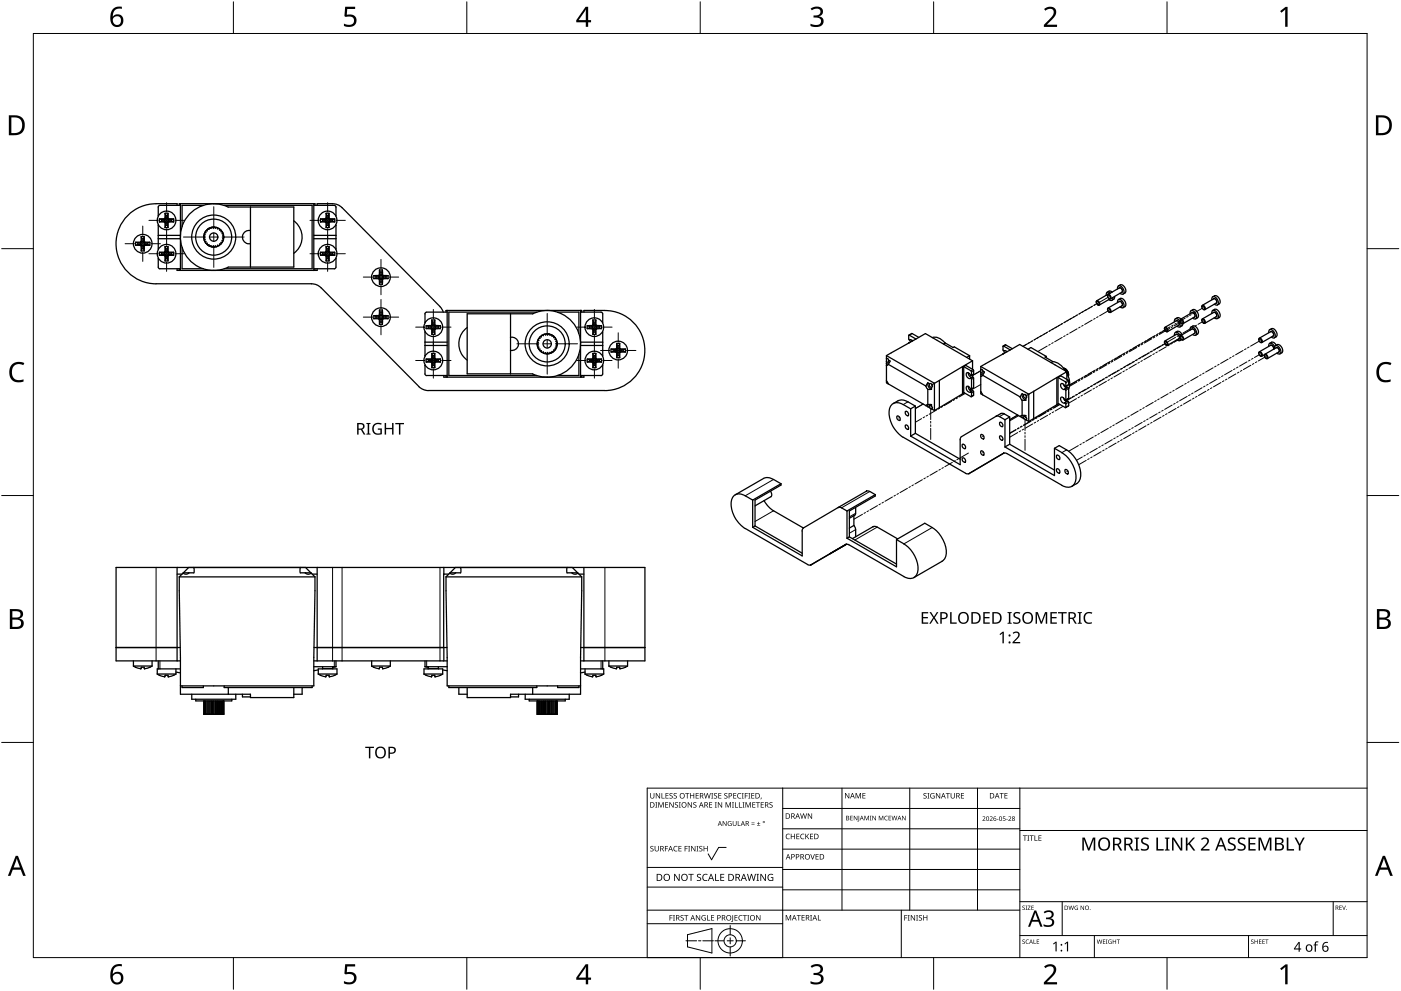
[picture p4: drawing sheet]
<svg xmlns="http://www.w3.org/2000/svg" width="420mm" height="297mm" viewBox="0 0 420 297" stroke-linecap="round" stroke-linejoin="round" font-family="sans-serif">
<g fill="none" stroke="#000" stroke-width=".38">
<path d="M40.6 72.6v.9l1.7 .2M40.7 72.6l.6 .2M41.3 72.8v.5M41.3 73.3l-.6 .2M42.2 72.6v.2M42.2 73.3h-.9M42.2 72.8h-.9M42.2 73.3v.2M42.2 73.3h.1M42.2 72.8v.5M42.2 72.8h.1M42.2 73.3l.3 .1"/>
<path d="M42.3 72.5l.2 .2M42.3 72.5l-1.7 .1M42.3 73.7v1.5M42.3 72.4h.2M42.3 70.9h.9l.1 1.6 .1 .1M42.3 70.9v1.6M42.4 70.9l.1 .7M42.5 72.7l-.3 .1M42.5 73.4l-.2 .2M42.5 73.4v.2M42.5 73.6h.6M42.5 72.5h.6"/>
<path d="M42.5 72.5v.2M42.5 73.6v.1M42.5 72.4v.1M42.5 74.6l-.1 .6M42.5 73.7h-.2M42.5 71.6h.6M42.5 74.6h.6M42.5 71.6v.8M42.5 73.7v.9M43.1 74.6l.2 .6M43.1 73.7h.2M43.1 71.6v.8"/>
<path d="M43.1 73.7v.9M43.1 72.4v.1M43.1 73.6v.1M43.1 72.5v.2M43.1 73.4l.2 .2M43.1 72.7l.3 .1M43.1 73.4v.2M43.3 70.9l-.2 .7M43.3 72.4h-.2M43.3 72.5l-.2 .2M43.3 72.8v.5M43.4 72.8h.1"/>
<path d="M43.4 73.3l-.3 .1M43.4 73.3h.1M43.4 73.3v.2M43.4 72.6h1.5l.1 .5-.1 .4-1.5 .1M43.4 73.6l-.1 .1-.1 1.5h-.9M43.4 72.6v.2M44.3 73.3h-.9M44.3 72.8h-.9M44.3 73.3l.7 .2M44.3 72.8v.5M45 72.6l-.7 .2M46.8 61.1a12 12 0 0 0-12 12 12 12 0 0 0 12 12"/>
<path d="M46.8 61.1h6.3v.5M47.5 67.4v.2M47.5 77.4v.2M47.5 74.6v.1M47.5 77.6v2.5l.4 .5M47.5 67.6v7M47.5 70.6h6.6M47.8 65.6l.7 .2M47.8 75.6l.7 .2M47.9 61.6l-.4 .5v2.7M48.5 75.8h.9M48.5 76.3h.9"/>
<path d="M48.5 65.8v.5M48.5 75.8v.5M48.5 66.3l-.7 .2M48.5 76.3l-.7 .2M49.3 65.6h-1.5v.9l1.5 .1M49.3 65.6h.1M49.3 66.6h.1M49.3 76.6l.2 1.6h.9M49.3 75.6h-.4a.76 .76 0 0 0-.9 0 .76 .76 0 0 0-.2 .9l1.5 .1M49.3 65.6l.1 .2M49.3 75.6l.1 .2M49.4 65.8h-.9"/>
<path d="M49.4 66.3h-.9M49.4 66.3l.2 .1M49.4 66.3l-.1 .2M49.4 76.3l.2 .1M49.4 76.3l-.1 .2M49.4 65.8v.6M49.4 75.8v.6M49.4 66.6l.1 1.6h.9M49.4 65.6l.1-1.6 .3-.1 .6 .1 .1 1.6M49.4 65.5l.2 .2M49.4 75.5l.2 .2M49.5 65.4h.2"/>
<path d="M49.5 75.4h.2M49.5 63.9l.2 .7M49.5 73.9l.2 .7M49.6 66.4l-.2 .2M49.6 66.4l.1 .2M49.6 65.7l-.2 .1M49.6 76.4l.1 .2M49.6 75.7l-.2 .1M49.6 76.4l-.2 .2M49.7 65.5h.5M49.7 66.6h.5M49.7 75.5h.5"/>
<path d="M49.7 76.7h.5M49.7 66.6v.1M49.7 76.6v.1M49.7 65.5l-.1 .2M49.7 74.6h.5M49.7 64.6h.5M49.7 67.6h.5M49.7 64.6v.8M49.7 66.7v.9M49.7 74.6v.8M49.7 76.7v.9M49.7 65.4v.1"/>
<path d="M49.7 66.7h-.2M49.7 67.6l-.2 .6M49.7 76.7h-.2M49.7 75.4l-.1 .3M49.7 77.6l-.2 .6M50.2 64.6v.8M50.2 66.7v.9M50.2 74.6v.8M50.2 76.7v.9M50.2 65.4l.1 .1M50.2 75.4l.1 .1M50.2 67.6l.2 .6"/>
<path d="M50.2 66.7h.3M50.2 77.6h-.5M50.2 77.6l.2 .6M50.2 76.7h.3M50.3 66.6l-.1 .1M50.3 65.5v.2M50.3 76.6l-.1 .1M50.3 75.5v.2M50.3 66.4l.2 .2M50.3 65.7l.2 .1M50.3 66.4v.2M50.3 76.4l.2 .2"/>
<path d="M50.3 76.4v.2M50.3 75.7l.2 .1M50.4 73.9h-.9l-.2 1.7M50.4 73.9l.2 1.7M50.4 63.9l-.2 .7M50.4 73.9l-.2 .7M50.5 65.4h-.3M50.5 75.4h-.3M50.5 66.6l-.1 1.6M50.5 65.6h.1M50.5 66.6h.1M50.5 65.5l-.2 .2"/>
<path d="M50.5 75.5l-.2 .2M50.5 65.8v.6M50.5 75.8v.6M50.5 65.8h.1M50.5 66.3l-.2 .1M50.5 76.3l-.2 .1M50.5 75.8h.1M50.6 66.3h-.1M50.6 75.8h.9M50.6 76.3h.9M50.6 76.3h-.1M50.6 66.3v.2"/>
<path d="M50.6 76.3v.2M50.6 65.6h1.5v.9M50.6 76.6l-.2 .1v1.5M50.6 75.6h1.5M50.6 65.6v.2M50.6 75.6v.2M51.5 65.8h-.9M51.5 66.3h-.9M51.5 66.3l.6 .2M51.5 65.8v.5M51.5 75.8v.5M51.5 76.3l.6 .2"/>
<path d="M52.1 66.5l-1.5 .1M52.1 75.6v.9l-1.5 .1M52.1 65.6l-.6 .2M52.1 75.6l-.6 .2M53.8 61.6v-.5h40.7v.5M54.1 61.6h-6.1M54.1 61.1v20M54.1 71.6h-6.6M54.6 74.2v6.4h6.4M57.3 63.7a10 10 0 0 1 11.2-1.6h19.6v18h-19.6a10 10 0 0 1-12.7-3.4 10 10 0 0 1 1.5-13zM61 61.6h-6.4v6.3M61.1 70.6l.3 .5-.3 .2v.3"/>
<path d="M61.2 71.6l.3 .1-.2 .3M61.3 72l.1 .3M61.4 72.3l.3 .1-.1 .3M61.6 72.7l.2 .2h.3v.4l.2 .2 .4-.2v.4l.2 .2 .4-.3 .1 .4M61.6 69.4l.1 .4h-.3l-.1 .3 .2 .3-.3 .1M61.8 69.2l-.2 .3M62.7 68.4v.4l-.4-.1-.2 .2v.3h-.3M63.4 74h.3M63.7 68.1h-.3l-.1 .4-.6-.1M63.7 68.1l.2 .3 .2-.3h.3M63.7 74l.2-.3 .2 .4h.3M64.5 68.1l.1 .3 .3-.2 .3 .1"/>
<path d="M64.9 74l-.3-.3-.1 .3M65.2 73.9l-.3 .1M65.2 68.3l.1 .3 .3-.2 .2 .3M65.8 73.5l-.2 .2-.3-.2-.1 .3M65.9 68.6l-.1 .4 .4-.1 .2 .3M66.4 73l-.2 .2-.4-.1 .1 .4M66.4 69.1l-.1 .4h.3l.2 .3M66.8 69.8l-.2 .3 .3 .1 .1 .3-.2 .2 .3 .2M67 71.7l-.1 .3h-.3l.2 .4-.2 .3-.3-.1 .1 .4M67.1 70.9v.3l-.3 .2 .3 .2M67.2 61.6h26.4v19h-26.4M75.1 69.1a2.01 2.01 0 0 0-2.4 2 2.01 2.01 0 0 0 2.4 2"/>
<path d="M75.1 62.1v18M88.1 66.2a6 6 0 0 1 0 9.7M94.1 71.6h6.7M94.1 61.6h6.4l.3 .5-.1 2.7M94.1 61.1v20M96.1 75.6v.9l1.5 .1M96.1 66.5l1.5 .1M96.1 75.6l.7 .2M96.1 65.6l.7 .2M96.8 65.8v.5M96.8 75.8v.5M96.8 76.3l-.7 .2"/>
<path d="M96.8 66.3l-.7 .2M96.8 75.8h.9M96.8 76.3h.9M97.6 75.6h-1.5M97.6 76.6l.1 .1M97.6 66.6l.2 1.6h.9M97.6 65.6h-1.5v.9M97.6 65.6l.1 .2M97.6 75.6l.1 .2M97.7 65.8h-.9M97.7 66.3h-.9M97.7 76.3h.1"/>
<path d="M97.7 76.3l-.1 .2M97.7 66.3h.1M97.7 66.3l-.1 .2M97.7 75.8v.6M97.7 65.8v.6M97.7 76.3l.2 .1M97.7 66.3l.2 .1M97.7 75.8h.1M97.7 65.8h.1M97.7 75.5l.2 .2M97.7 65.5l.2 .2M97.7 76.7l.1 1.5h.9"/>
<path d="M97.7 75.4l-.1 .2M97.7 65.4l-.1 .2M97.7 65.4l.1-1.4 .3-.1 .6 .1v1.4M97.8 75.4h.2M97.8 65.4h.2M97.8 73.9l.2 .7M97.8 63.9l.2 .7M97.9 76.4l-.2 .2M97.9 76.4l.1 .2M97.9 75.7l-.2 .1M97.9 66.4l-.2 .2M97.9 66.4l.1 .2"/>
<path d="M97.9 65.7l-.2 .1M98 76.7h.5M98 75.5h.5M98 66.6h.5M98 65.5h.5M98 75.5l-.1 .2M98 65.5l-.1 .2M98 76.6v.1M98 66.6v.1M98 75.4v.1M98 77.6l-.2 .6M98 76.7h-.2"/>
<path d="M98 65.4v.1M98 67.6l-.2 .6M98 66.7h-.2M98 74.6h.5M98 64.6h.5M98 67.6h.5M98 64.6v.8M98 66.7v.9M98 74.6v.8M98 76.7v.9M98.5 77.6h-.5M98.5 77.6l.2 .6"/>
<path d="M98.5 76.7h.3M98.5 67.6l.2 .6M98.5 66.7h.3M98.5 64.6v.8M98.5 66.7v.9M98.5 74.6v.8M98.5 76.7v.9M98.5 75.4v.1M98.5 65.4v.1M98.5 75.5l.1 .2M98.5 76.6v.1M98.5 65.5l.1 .2"/>
<path d="M98.5 66.6v.1M98.6 75.7l.2 .1M98.6 76.4l.2 .2M98.6 76.4l-.1 .2M98.6 66.4l.2 .2M98.6 65.7l.2 .1M98.6 66.4l-.1 .2M98.7 73.9h-.9l-.1 1.5M98.7 73.9v1.5M98.7 73.9l-.2 .7M98.7 63.9l-.2 .7M98.7 75.4l.1 .2h1.6"/>
<path d="M98.7 76.7v1.5M98.7 65.4l.1 .2M98.8 75.4h-.3M98.8 65.4h-.3M98.8 75.5l-.2 .2M98.8 65.5l-.2 .2M98.8 75.8v.6M98.8 65.8v.6M98.8 66.3l-.2 .1M98.8 75.8h.1M98.8 76.3l-.2 .1M98.8 65.8h.1"/>
<path d="M98.8 76.6l-.1 .1M98.8 66.6l-.1 1.6M98.8 65.6h1.6v.9M98.9 76.3v.2M98.9 66.3v.2M98.9 75.8h.9M98.9 76.3h.9M98.9 76.3h-.1M98.9 66.3h-.1M98.9 75.6v.2M98.9 65.6v.2M99.7 61.1l1.6 .3 1.3 .9 29.4 29.6"/>
<path d="M99.7 61.1h-4.6v.5M99.8 65.8h-.9M99.8 66.3h-.9M99.8 76.3l.6 .2M99.8 65.8v.5M99.8 75.8v.5M99.8 66.3l.6 .2M100.4 75.6v.9l-1.6 .1M100.4 66.5l-1.6 .1M100.4 75.6l-.6 .2M100.4 65.6l-.6 .2M100.7 77.4l.1 .2"/>
<path d="M100.7 67.4l.1 .2M100.8 74.6l-.1 .1M100.8 70.6h-6.7M100.8 77.6v2.5l-.6 .5M100.8 67.6v7M46.8 85.1h46.6M48 80.6h6.1M53.1 80.6v.5h42v-.5M53.8 80.6v.5M93.4 85.1l1.6 .3 1.3 .9M94.5 80.6v.5M96.3 86.2l29.3 29.7"/>
<path d="M100.3 80.6h-6.2M112.1 83.5l1.6 .1M112.1 82.6v.9M112.1 95.5l1.6 .1M112.1 94.6v.9M112.1 82.6l.7 .2M112.1 94.6l.7 .2M112.8 83.3h.9M112.8 82.8h.9M112.8 82.8v.5M112.8 94.8v.5M112.8 83.3l-.7 .2"/>
<path d="M112.8 95.3l-.7 .2M113.6 82.6l.1 .2M113.6 94.6l.1 .2M113.7 83.3l-.1 .2M113.7 83.3h.1M113.7 95.3h-.9M113.7 94.8h-.9M113.7 95.3l-.1 .2M113.7 95.3h.1M113.7 82.8v.6M113.7 94.8v.6M113.7 82.8h.1"/>
<path d="M113.7 94.8h.1M113.7 83.3l.2 .1M113.7 95.3l.2 .1M113.7 83.6l.1 1.6M113.7 82.5l-1.6 .1M113.7 94.6l.1-1.7h.3h.6l.1 1.7M113.7 95.6v.1M113.7 94.6h-1.6M113.7 82.5l.2 .2M113.7 94.5l.2 .2M113.8 82.4h.2M113.8 94.4h.2"/>
<path d="M113.8 80.9l-.1 1.6M113.8 85.2h.9M113.8 80.9h.9M113.8 80.9l.2 .7M113.8 92.9l.2 .7M113.9 83.4l-.2 .2M113.9 82.7l-.2 .1M113.9 83.4l.1 .3M113.9 94.7l-.2 .1M113.9 95.4l-.2 .2M113.9 95.4l.1 .3M114 83.6h.5"/>
<path d="M114 82.5h.5M114 94.5h.5M114 95.7h.5M114 82.5l-.1 .2M114 94.5l-.1 .2M114 93.6h.5M114 81.6h.5M114 81.6v.8M114 83.7v.9M114 93.6v.8M114 95.7v.9M114 83.7h-.2"/>
<path d="M114 84.6l-.2 .6M114 82.4v.1M114 96.6l-.2 .6M114 94.4v.1M114 95.7h-.2M114.5 84.6h-.5M114.5 84.6l.2 .6M114.5 83.7h.3M114.5 96.6h-.5M114.5 96.6l.2 .6M114.5 95.7h.3M114.5 81.6v.8"/>
<path d="M114.5 83.7v.9M114.5 93.6v.8M114.5 95.7v.9M114.5 82.4v.1M114.5 94.4v.1M114.5 82.5l.1 .2M114.5 94.5l.1 .2M114.6 83.4l.2 .2M114.6 83.4l-.1 .3M114.6 82.7l.2 .1M114.6 95.4l.2 .2M114.6 94.7l.2 .1"/>
<path d="M114.6 95.4l-.1 .3M114.7 80.9l.1 1.6M114.7 80.9l-.2 .7M114.7 92.9l-.2 .7M114.8 82.4h-.3M114.8 94.4h-.3M114.8 82.5l.1 .1M114.8 83.6l-.1 1.6M114.8 94.6h1.6v.2v.7l-1.6 .1M114.8 95.6l-.1 .5a.76 .76 0 0 1 0 .9 .76 .76 0 0 1-.9 .2l-.1-1.5M114.8 82.5l-.2 .2M114.8 94.5l-.2 .2"/>
<path d="M114.8 82.8v.6M114.8 94.8v.6M114.8 82.8h.1M114.8 94.8h.1M114.8 95.3l-.2 .1M114.9 82.6h1.5v.7v.2l-1.5 .1M114.9 83.6h-.1M114.9 83.3h.9M114.9 82.8h.9M114.9 83.3l-.3 .1M114.9 95.3h-.1M114.9 83.3v.2"/>
<path d="M114.9 95.3v.2M114.9 82.6v.2M114.9 94.6v.2M115.8 83.3l.6 .2M115.8 82.8v.5M115.8 94.8v.5M115.8 95.3h-.9M115.8 94.8h-.9M115.8 95.3l.6 .2M116.4 82.6l-.6 .2M116.4 94.6l-.6 .2M127.5 94.1v2.7"/>
<path d="M127.5 99.4v7.2M127.8 98.5l1.6 .1M127.8 97.6v.9M127.8 97.6l.7 .2M127.9 93.6l-.5 .5M128 93.6h6.1M128.5 97.8v.5M128.5 98.3l-.7 .2M128.5 98.3h.9M128.5 97.8h.9M129.3 97.6h-1.5M129.3 97.6h.1"/>
<path d="M129.3 97.6l.1 .2M129.4 98.3l-.1 .2M129.4 98.3h.1M129.4 97.8v.6M129.4 98.3l.2 .1M129.4 97.8h.1M129.4 98.6l.1 1.6h.9l.1-1.6M129.4 97.5l.2 .2M129.5 97.4h.2M129.5 95.9l.2 .7M129.6 98.4l-.2 .2M129.6 98.4l.1 .3"/>
<path d="M129.6 97.7l-.2 .1M129.7 98.6h.5M129.7 97.5h.5M129.7 97.5l-.1 .2M129.7 97.4v.1M129.7 98.7h-.2M129.7 99.6l-.2 .6M129.7 99.6h.5M129.7 96.6v.8M129.7 98.7v.9M130.2 96.6h-.5M130.2 96.6v.8"/>
<path d="M130.2 98.7v.9M130.2 99.6l.2 .6M130.2 97.4v.1M130.2 98.7h.3M130.2 97.5l.1 .2M130.2 98.6v.1M130.3 98.4l-.1 .2M130.3 97.7l.2 .1M130.3 98.4l.2 .2M130.4 95.9l.1 1.7M130.4 95.9h-.9l-.1 1.7M130.4 95.9l-.2 .7"/>
<path d="M130.5 97.4h-.3M130.5 97.6h1.6M130.5 97.5l-.2 .2M130.5 97.8v.6M130.5 98.3l-.2 .1M130.5 97.8h.1M130.6 98.3v.2M130.6 98.3h.9M130.6 97.8h.9M130.6 98.3h-.1M130.6 97.6v.2M131.5 98.3l.6 .2"/>
<path d="M131.5 97.8v.5M131.9 91.9l1 1.7M132.1 98.5l-1.6 .1M132.1 97.6v.9M132.1 97.6l-.6 .2M133.8 93.6v-.5h40.7v.5M134.1 93.1v20M140.1 98.2a6 6 0 0 0 0 9.7M153.1 94.1v18M159.7 94.1a10 10 0 0 1 14.4 9 10 10 0 0 1-14.4 9M159.7 94.1h-19.6v18h19.6M161 93.6h-26.4v19h26.4"/>
<path d="M167.2 93.6h6.4v6.3M174.1 93.6h6.2l.4 .2v.3M174.1 93.1v20M176.1 98.5l1.6 .1 .1 1.6h.9l.1-1.6 1.6-.1M176.1 97.6v.9M176.1 97.6l.7 .2M176.8 98.3h.9M176.8 97.8h.9M176.8 97.8v.5M176.8 98.3l-.7 .2M177.6 97.6h-1.5M177.6 97.6l.1 .2"/>
<path d="M177.7 98.3l-.1 .2M177.7 98.3h.1M177.7 97.8v.6M177.7 97.8h.1M177.7 98.3l.2 .1M177.7 97.5l.2 .2M177.8 97.4h.2M177.8 95.9l.2 .7M177.9 98.4l-.2 .2M177.9 98.4l.1 .3M177.9 97.7l-.2 .1M177.9 98.6h.6"/>
<path d="M177.9 97.5h.6M178 97.5l-.1 .2M178 99.6h.5M178 96.6v.8M178 98.7v.9M178 99.6l-.2 .6M178 98.7h-.2M178 97.4v.1M178.5 96.6v.8M178.5 98.7v.9M178.5 97.4v.1M178.5 96.6h-.5"/>
<path d="M178.5 99.6l.2 .6M178.5 98.7h.3M178.5 97.5l.1 .2M178.5 98.6v.1M178.6 98.4l-.1 .2M178.6 97.7l.2 .1M178.6 98.4l.2 .2M178.7 95.9l.2 1.7M178.7 95.9h-.9v1.5l-.2 .2M178.7 95.9l-.2 .7M178.8 97.4h-.3M178.8 97.5l-.2 .2"/>
<path d="M178.8 97.8v.6M178.8 98.3l-.2 .1M178.8 97.8h.1M178.9 97.6h1.5M178.9 98.3h.9M178.9 97.8h.9M178.9 98.3h-.1M178.9 98.3v.2M178.9 97.6v.2M179.8 98.3l.6 .2M179.8 97.8v.5M180.4 97.6v.9"/>
<path d="M180.4 97.6l-.6 .2M180.7 96.6v.2M180.7 99.4v.2M180.8 94.1v2.5M180.8 99.6v7M181.4 93.1a12 12 0 0 1 12 12 12 12 0 0 1-12 12M181.4 93.1h-6.3v.5M273.4 100h.1M273.4 100l-.8 .5M273.5 100l2 1.1M328.8 90.6v-.3a.71 .71 0 0 1 .9 .3 .71 .71 0 0 1-.2 .9l-.3-.2M328.9 90.3l.6 .4v.7l-.6-.4z"/>
<path d="M332.2 88.7v-.3a.7 .7 0 0 1 .8 .3 .7 .7 0 0 1-.1 .9l-.3-.1M332.2 92.8v-.3a.71 .71 0 0 1 .8 .3 .71 .71 0 0 1-.1 .9l-.2-.1M332.3 88.5l.6 .3v.7l-.6-.4zM332.3 92.5l.6 .4v.7l-.6-.4zM332.3 88.2l-3.4 1.9M332.6 93.5l.1 .1M332.9 89.6l-3.2 1.8M333 87.9a.69 .69 0 0 0-.9-.3 .69 .69 0 0 0-.3 .9M333.5 87.6l-.7-.4-.8 .4M333.7 89.2a.68 .68 0 0 1-.3 .8 .68 .68 0 0 1-.9-.2M334 89.7l-.6 .3M334.3 88.9l-.3 .8"/>
<path d="M335.2 86.6a.75 .75 0 0 1 .4-1 .75 .75 0 0 1 1 .5l.4 .8a.76 .76 0 0 1 0 1.1 .76 .76 0 0 1-1.1-.1M335.2 90.7a.74 .74 0 0 1 .4-1 .74 .74 0 0 1 1 .5l.4 .8a.76 .76 0 0 1 0 1.1 .76 .76 0 0 1-1.1-.1M335.4 85.7a1.41 1.41 0 0 1 1.6-.1 1.41 1.41 0 0 1 .6 1.4l-.1 .6-.7 .5M335.4 89.8a1.41 1.41 0 0 1 1.6-.1 1.41 1.41 0 0 1 .6 1.4l-.1 .6-.7 .5M336.4 87.6a.89 .89 0 0 0-.7-1.3l-3.4 1.9h.2M336.4 91.7a.89 .89 0 0 0-.7-1.3l-3.4 1.9M336.5 87.6l-3.4 1.9M336.5 91.7l-3.4 1.9M349.2 98.6l.1-.4a.71 .71 0 0 1 .8 .4 .71 .71 0 0 1-.1 .8h-.2M349.3 98.3l.7 .4v.7l-.7-.4zM349.7 99.3l.1 .1M352.2 96.5a.74 .74 0 0 1 .5-1 .74 .74 0 0 1 .9 .5l.5 .8a.74 .74 0 0 1 0 1.1 .74 .74 0 0 1-1.1-.1"/>
<path d="M352.8 96.2a.87 .87 0 0 1 .7 1.3l-3.4 1.9M352.8 96.1l-3.4 2M353 95.3a.81 .81 0 0 1 1.1 .4l3.4-1.9a.85 .85 0 0 1 .7 1.2l-3.4 2M353 99.3l.9 .2 .6 .9M353 95.2l-.5 .4M353 99.3l-.5 .3M353.9 96l.1-.2a.71 .71 0 0 1 .8 .3 .71 .71 0 0 1-.1 .9l-.3-.1M353.9 96v.1M354 95.9l.7 .3v.7l-.7-.3zM354.4 97.7l-.5 .3M354.7 97.1l-.3 .6M356.9 94.1a.75 .75 0 0 1 .5-1 .75 .75 0 0 1 .9 .5l.5 .8a.74 .74 0 0 1 0 1 .74 .74 0 0 1-1.1 0"/>
<path d="M356.9 99a.75 .75 0 0 1 .5-1.1 .75 .75 0 0 1 .9 .6l.6 1.1a.68 .68 0 0 1-.3 .9 .68 .68 0 0 1-.9-.2M357.7 92.8a1.63 1.63 0 0 1 1.4 2.5M357.7 97.7a1.61 1.61 0 0 1 1.4 2.4l-.5 .4M357.7 97.7l-.5 .3M357.7 92.8l-.5 .3M359.1 95.2l-.5 .4M360.4 91.9l.1-.2a.7 .7 0 0 1 .8 .3 .7 .7 0 0 1-.1 .8h-.3M360.4 96.1l.1-.4a.71 .71 0 0 1 .8 .3 .71 .71 0 0 1-.1 .9h-.3M360.4 91.9v.1M360.6 95.8l.5 .3v.7l-.5-.3zM360.6 91.7l.5 .4v.7l-.5-.4zM360.6 95.6l3.4-1.9a.85 .85 0 0 1 .7 1.2l-3.4 2"/>
<path d="M360.9 92.7l.1 .1M360.9 96.8l.1 .1M363.4 94a.74 .74 0 0 1 .5-1 .74 .74 0 0 1 .9 .5l.5 .8a.76 .76 0 0 1 0 1.1 .76 .76 0 0 1-1.1-.1M363.4 89.9a.75 .75 0 0 1 .5-1 .75 .75 0 0 1 .9 .5l.5 .8a.76 .76 0 0 1 0 1.1 .76 .76 0 0 1-1.1-.1M363.7 93a1.4 1.4 0 0 1 1.5 0 1.4 1.4 0 0 1 .7 1.3l-.3 .9M364 89.6a.87 .87 0 0 1 .7 1.3l-3.4 1.9M364 89.5l-3.4 2M364.2 88.7a1.61 1.61 0 0 1 1.4 2.4l-.5 .3M364.3 88.7l-.6 .3M365.7 95.2l-.6 .3M380.5 99.8a.75 .75 0 0 1 .4-1.1 .75 .75 0 0 1 1 .6l.4 .7a.74 .74 0 0 1 .1 1.2 .74 .74 0 0 1-1.1-.2M380.8 98.8a1.41 1.41 0 0 1 1.5 0 1.41 1.41 0 0 1 .7 1.3l-.3 .9"/>
<path d="M381 99.4a.87 .87 0 0 1 .8 1.3M381.1 99.4l-3.4 2M125.6 115.9l1.3 .9 1.5 .3M127.4 106.6l.1 .2M127.5 109.6l-.1 2.5 .5 .5M127.5 103.6h6.6M127.5 109.4l-.1 .2M127.8 107.6l.7 .2M128.5 107.8v.5M128.5 108.3l-.7 .2M128.5 117.1h52.9M129.3 107.6h-1.5v.9l1.5 .1"/>
<path d="M129.3 108.6l.2 .1M129.3 107.6l.1 .2M129.4 108.3l-.1 .2M129.4 108.3h-.9M129.4 107.8h-.9M129.4 108.3h.1M129.4 107.8v.6M129.4 108.3l.2 .1M129.4 107.8h.1M129.4 107.5l.2 .2M129.5 108.7v1.5h.9M129.5 107.4l-.2 .2"/>
<path d="M129.5 107.4h.2M129.5 105.9l.2 .7M129.6 108.4l.1 .2M129.6 108.4l-.2 .2M129.6 107.7l-.2 .1M129.7 107.5h.5M129.7 108.7h.5M129.7 108.6v.1M129.7 108.7h-.2M129.7 109.6l-.2 .6M129.7 107.4l-.1 .3M129.7 106.6h.5"/>
<path d="M129.7 106.6v.8M129.7 108.7v.9M129.7 109.6h.5M130.2 106.6v.8M130.2 108.7v.9M130.2 109.6l.2 .6M130.2 108.7h.3M130.2 107.4v.1M130.2 108.6v.1M130.2 107.5l.1 .2M130.3 108.4l-.1 .2M130.3 108.4l.2 .2"/>
<path d="M130.3 107.7l.2 .1M130.4 105.9h-.9v1.5M130.4 105.9v1.5M130.4 105.9l-.2 .7M130.4 107.4l.2 .2h1.5v.2v.7l-1.7 .2M130.4 108.7v1.5M130.5 107.4h-.3M130.5 107.5l-.2 .2M130.5 107.8v.6M130.5 108.3l-.2 .1M130.5 107.8h.1M130.6 108.3v.2"/>
<path d="M130.6 108.3h-.1M130.6 107.6v.2M131.5 107.8v.5M131.5 108.3h-.9M131.5 108.3l.6 .2M131.5 107.8h-.9M132.1 107.6l-.6 .2M133.1 112.6v.5h42v-.5M133.8 112.6v.5M134.1 102.6h-6.6M134.1 112.6h-6.1M153.1 101.1a1.99 1.99 0 0 1 2.4 2 1.99 1.99 0 0 1-2.4 1.9"/>
<path d="M161.1 102.9v.3M161.1 103.2l.3 .2-.2 .2M161.2 103.7v.3h.4l-.2 .3M161.2 102.2v.3l.2 .2-.3 .2M161.4 104.4l.1 .3 .4-.1-.1 .4M161.4 101.8l.2 .3h-.4M161.5 101.5l-.1 .3M161.8 105l.2 .2 .4-.1v.4M162.3 105.5l.3 .2M162.4 100.6v.4l-.4-.1-.2 .3 .1 .3h-.3M162.6 105.7l.4-.2v.4l.3 .1M163.3 100.2l-.3 .1v.3l-.4-.2-.3 .3"/>
<path d="M163.3 106l.3-.3 .1 .3 .4 .1M164.1 100.1h-.4l-.1 .3-.3-.2M164.1 100.1l.2 .3 .4-.3 .2 .4 .3-.2 .3 .1M164.8 106h-.3l-.2-.3-.2 .4M165.5 100.4l.1 .4 .3-.2M165.9 100.7l.2 .2v.3l.4 .1v.5h.3l.1 .3M165.9 105.5l-.3-.2-.1 .4-.3 .2-.3-.3-.1 .4M166.6 104.7l-.2 .2h-.3v.4l-.2 .2M166.8 104.3l-.3 .1 .1 .3M166.9 104l-.1 .3M167 102.1l-.3 .3 .3 .1 .1 .4-.3 .2 .3 .2M167.1 103.3l-.1 .3-.3 .1 .3 .3"/>
<path d="M173.6 106.2v6.4h-6.4M174.1 112.6h6.2M174.1 102.6h6.7M174.5 112.6v.5M176.1 107.6l.7 .2M176.8 107.8v.5M176.8 108.3l-.7 .2M177.6 107.6h-.4a.75 .75 0 0 0-.9 0 .75 .75 0 0 0-.2 .9l1.5 .1M177.6 108.6l.2 .1M177.6 107.6l.1 .2M177.7 108.3h-.9M177.7 107.8h-.9"/>
<path d="M177.7 108.3l-.1 .2M177.7 108.3h.1M177.7 107.8v.6M177.7 107.8h.1M177.7 108.3l.2 .1M177.7 107.5l.2 .2M177.8 108.7v1.5h.9M177.8 107.4l-.2 .2M177.8 107.4h.2M177.8 105.9l.2 .7M177.9 108.4l-.2 .2M177.9 108.4l.1 .2"/>
<path d="M177.9 107.7l-.2 .1M177.9 107.5h.6M177.9 108.7h.6M178 108.6v.1M178 106.6h.5M178 109.6h.5M178 106.6v.8M178 108.7v.9M178 109.6l-.2 .6M178 107.4l-.1 .3M178 108.7h-.2M178.5 106.6v.8"/>
<path d="M178.5 108.7v.9M178.5 107.4v.1M178.5 109.6l.2 .6M178.5 108.7h.3M178.5 107.5l.1 .2M178.5 108.6v.1M178.6 107.7l.2 .1M178.6 108.4l.2 .2M178.6 108.4l-.1 .2M178.7 105.9h-.9v1.5M178.7 105.9v1.5M178.7 105.9l-.2 .7"/>
<path d="M178.7 107.4l.2 .2M178.7 108.7v1.5M178.8 107.4h-.3M178.8 107.5l-.2 .2M178.8 107.8v.6M178.8 107.8h.1M178.8 108.3l-.2 .1M178.9 107.6h1.5v.2v.7l-1.5 .1M178.9 108.6l-.2 .1M178.9 108.3h-.1M178.9 108.3v.2M178.9 107.6v.2"/>
<path d="M179.8 108.3h-.9M179.8 107.8h-.9M179.8 107.8v.5M179.8 108.3l.6 .2M180.4 107.6l-.6 .2M180.7 112.1l-.4 .5M180.7 109.4v.2M180.7 106.6v.2M180.8 103.6h-6.7M180.8 109.6v2.5M183.3 105.5l1.6 .2M183.3 104.6l.6 .2"/>
<path d="M183.9 104.8v.5M183.9 105.3l-.6 .2M183.9 105.3h.9M183.9 104.8h.9M184.8 104.6v.2M184.8 105.3v.2M184.8 105.3h.1M184.8 104.8v.6M184.8 105.3l.3 .1M184.8 104.8h.1M184.9 104.5l-1.6 .1v.9M184.9 104.5l.2 .2"/>
<path d="M184.9 104.4v.1M184.9 105.7l.1 1.5M184.9 104.4h.2M185 107.2h.8M185 102.9l-.1 1.5M185 102.9h.8M185 102.9l.1 .7M185.1 104.7l-.3 .1M185.1 105.4l-.2 .2M185.1 105.4v.2M185.1 105.6h.6M185.1 104.5h.6"/>
<path d="M185.1 105.6v.1M185.1 104.5v.2M185.1 106.6l-.1 .6M185.1 105.7h-.2M185.1 104.4v.1M185.1 106.6h.6M185.1 103.6v.8M185.1 105.7v.9M185.7 103.6v.8M185.7 105.7v.9M185.7 104.4v.3M185.7 103.6h-.6"/>
<path d="M185.7 106.6l.1 .6M185.7 105.7h.2M185.7 105.6v.1M185.7 105.4l.2 .2M185.7 105.4v.2M185.7 104.7l.3 .1M185.8 102.9l.1 1.6M185.8 102.9l-.1 .7M185.9 104.4h-.2M185.9 104.5l.1 .1M185.9 104.5l-.2 .2M186 104.8v.6"/>
<path d="M186 105.3l-.3 .1M186 105.6l-.2 1.6M186 104.6h1.5v.9M186 105.3v.2M186 105.3h.9M186 104.8h.9M186 105.3h.1M186 104.6v.2M186.9 105.3l.6 .2M186.9 104.8v.5M187.5 105.5l-1.5 .1M187.5 104.6l-.6 .2"/>
<path d="M265.8 108.9l.6 .3M265.8 107.6l.2-.1a.61 .61 0 0 1 .5 .5 .61 .61 0 0 1-.3 .6l-.4-.3M265.8 114.2l.6 .9M265.8 106.6l11.7-6.6 14.2 8.2M265.8 106.6l14.4 8.3M265.8 106.6v8.1l14.4 8.4M266.4 109.2l-.6 .3M266.4 109.2l11.3 6.5M266.4 107.9l.6 .3M267 108.2l-.6 1M272.7 102.7l-.2 .1M272.8 101.9l.5-.1 .4 .4"/>
<path d="M273 101.8l-.2 .1M273.4 102.2l.2 .1M273.4 102.2l-.8 .5M274.7 101.6l-2.1-1.2-.1 1.4 .3 .1M278.2 116.7v4.6M278.3 114.8a1.77 1.77 0 0 0 1.1 1.9 1.12 1.12 0 0 1-1.5-.4 1.12 1.12 0 0 1 .4-1.5zM278.3 114.7l.5 .3M278.8 115a.56 .56 0 0 0 0 .9 .56 .56 0 0 0 .9-.2l-.3-.3M278.8 115h.4l.2 .4M279.4 116.1v.6M279.6 101.2a3.5 3.5 0 0 1 3.9 1.7M280.2 114.9v8.2"/>
<path d="M280.2 114.9l-.8 .5M281.7 114v8.2M281.7 114l-1.5 .9M283 103.1l.5-.3 2.3 1.4 .4-.2 4.6 2.6M288.7 109.9v8.2M288.7 118.1l-7 4.1M288.7 109.9l-7 4.1M289 109.9l.6-.4 2.3 1.3 .1 1.3M289 109.9l2.2 1.2M289 109.9v7.7l2.2 1.3 .1-.1M289.2 117.7l-.5 .4M290.4 115.8l.2 .8 .9 .6"/>
<path d="M290.4 111.7l.4 1.1 .7 .3M290.8 106.6v1M290.8 106.6l-.9 .5M291 117.5l.3 .2 .1 1.1M291 113.4l.4 .3-.1 3-.3-.3a.7 .7 0 0 0-1.2-.4 1.17 1.17 0 0 0 1.2 1.5M291.1 117.5l.7-.4 .2 .3v1.1l-.7 .4M291.1 116.6l-.3 .2M291.2 111.2l.2 1.3M291.3 112.5l-.2-.1a.87 .87 0 0 0-1.3-.5 1.13 1.13 0 0 0 1.2 1.5M291.7 112.4v.7l.3 .2v3l-.7 .4M291.7 108.2v2.5M291.7 108.2l-3 1.7"/>
<path d="M291.7 113l-.6 .4M292 112.1l-.7 .5M294.1 112.2l11.9 6.8M294.1 117.4l.5 .9M294.1 110.8h.5l.1 .4M294.1 109.8l11.7-6.5 14.1 8.1M294.1 109.8v8.2l14.4 8.3M294.1 109.8l14.4 8.4M294.7 111.2v.7l-.6-.3M294.7 111.2l.5 .3v.2l-.6 .9-.5 .2M300.8 106.1h.1M301 106l-.2 .1"/>
<path d="M301.1 105.2l.5-.1 .4 .3M301.3 105.1l-.2 .1M301.6 103.4l-.7 .3M301.6 103.4l2 1.1M301.6 105.6l-.7 .4M303 104.9l-2.1-1.2-.1 1.2 .3 .3M306.5 120l-.1-.2a1.01 1.01 0 0 1 .1-1.7 1.75 1.75 0 0 0 1.1 1.9M306.5 120h1.1M306.5 119.9v4.6M306.5 118l.6 .3M307.7 119.3v.6M307.7 118.6l-.3-.4a.59 .59 0 0 0-.4 .7 .59 .59 0 0 0 .6 .5"/>
<path d="M307.7 118.6l.2 .4-.3 .4M308.3 104.7l.9-.5 4.6 2.6M308.5 118.2l-.8 .4M308.5 118.2v8.1M310 117.3v8.2M310 117.3l-1.5 .9M313.8 106.8l-.4 .2 2.4 1.4-.6 .3M313.8 106.8v.4M315.7 108.4l1.2 .3 1.2 .7 1.5 1.9M316.9 113.2l-6.9 4.1M316.9 113.2v8.1M317.3 113.2v7.7l2.2 1.3"/>
<path d="M317.3 113.2l2.2 1.3 .1 .3M317.3 113.2l.8-.5 2.2 1.2M318.9 115.2l.4 .7 .7 .4M318.9 119.2l.4 .8 .7 .3M319 110.4h.1M319.1 110.4l.3 .1M319.3 110.4l-.2 .1M319.3 116.7l.3 .3v2.9l-.4-.2a.81 .81 0 0 0-.9-.6 1.08 1.08 0 0 0 0 1.2 1.08 1.08 0 0 0 1 .4l.3 .4M319.4 110.5l-.2 .1M319.4 110.5l.1 .1M319.4 119.9l-.1 .1M319.6 114.7v1.1l-.3-.1a.86 .86 0 0 0-1.2-.5 1.12 1.12 0 0 0 1.2 1.5"/>
<path d="M319.7 110.7h-.4M319.7 110.7l-.3 .2M319.7 110.7v.1M319.7 110.8l-.2 .2M319.8 110.9h.1M319.9 110.9l-.3 .2M319.9 110.9v.2M319.9 111.1l-.2 .2 .3-.2M319.9 111.1h.1M319.9 111.4v2.3M319.9 115.6v.7M320 111.1l.1 .2"/>
<path d="M320.1 111.4h.1M320.1 111.4l-3.2 1.8M320.1 111.2v.2M320.1 111.2l-.2 .2M320.2 116.2l.3 .3M320.2 116.1l-.9 .5M320.2 111.4l.1 .2M320.2 111.4l-.3 .2M320.3 111.7l-.3 .1M320.3 111.7l.1 .1M320.3 113.9l.2 .3M320.3 111.6l-.4 .2 .7 1.5 .2 1.5-.3 1.8"/>
<path d="M320.3 111.6v.1M320.4 111.8v.2M320.4 111.8l-.4 .2M320.4 112.3l.1 .1M320.4 112.7v.1M320.4 112.1l-.2 .3M320.4 112.7h.1M320.4 111.9l-.2 .4M320.4 111.9l-.3 .2M320.5 112.4l-.1 .3M320.5 119.4l-.9 .5M320.5 115.3l-.9 .5"/>
<path d="M320.5 112.4l-.2 .1M320.5 114.2v1M320.5 116.5v2.8M349.2 102.6l.1-.3a.71 .71 0 0 1 .8 .3 .71 .71 0 0 1-.1 .9l-.3-.1M349.3 102.4l.7 .3v.7l-.7-.3zM349.4 102.2l3.4-2a.89 .89 0 0 1 .7 1.3l-3.4 2M352.2 100.6a.74 .74 0 0 1 .5-1 .74 .74 0 0 1 .9 .5l.4 .6M353.9 101l.1-.3a.71 .71 0 0 1 .8 .3 .71 .71 0 0 1-.1 .9l-.3-.1M353.9 100.9v.1M354 100.8l.7 .3v.7l-.7-.3zM354.1 100.6l3.4-2a.87 .87 0 0 1 .7 1.3l-3.4 2M354.2 101.6l-.5 .5-.7-.2"/>
<path d="M354.4 101.8l-.5 .3M377.5 101.8v-.3a.7 .7 0 0 1 .9 .3 .7 .7 0 0 1-.2 .9l-.3-.1M377.5 105.9v-.3a.7 .7 0 0 1 .9 .3 .7 .7 0 0 1-.2 .9h-.2M377.6 101.6a.59 .59 0 0 1 .7 .3 .59 .59 0 0 1-.2 .7l-.5-.3zM377.6 105.6l.6 .4v.7l-.6-.3zM377.9 106.7h.1M379.2 106.5v-.2a.71 .71 0 0 1 .9 .3 .71 .71 0 0 1-.2 .9h-.2M379.2 106.5v.1M379.3 106.3l-.9 .5M379.3 106.4l.6 .3v.7l-.6-.3zM379.6 107.4h.1M380.5 103.8a.75 .75 0 0 1 .5-1 .75 .75 0 0 1 .9 .6l.3 .5"/>
<path d="M380.8 102.9a1.2 1.2 0 0 1 1.9 .6M381 103.5l.6 .2 .3 .5v.5M381.1 103.5l-3.4 2M381.8 100.7l-3.4 2M382.2 104.5a.74 .74 0 0 1 .4-.9 .74 .74 0 0 1 1 .5l.4 .8a.76 .76 0 0 1 0 1.1 .76 .76 0 0 1-1.1-.1M382.7 100.9l-.5 .3M382.7 104.3a.85 .85 0 0 1 .8 1.2l-3.4 2M382.8 104.2l-3.5 2M383 103.3a1.63 1.63 0 0 1 1.4 2.5M383 103.3l-.5 .3M384.4 105.7l-.5 .4M269.1 124.7a.77 .77 0 0 1 .7 .5 .77 .77 0 0 1-.1 .8l-.6-.4z"/>
<path d="M269.3 120.2l1.4-.3 1.6 .6M269.3 120.1l-1.4 .9M271.6 123.3a.87 .87 0 0 1 .7 1.3l-.7-.4-.1-.6zM271.6 127.4a.85 .85 0 0 1 .7 1.3l-.7-.4-.1-.6zM272.3 120.4l2.2 1.3M273.1 122.5a9 9 0 0 0-3.9-1.8 2.61 2.61 0 0 0-2.6 3.4 9.5 9.5 0 0 0 4.2 7l18.8 10.8M273.1 122.5v8.2M274.5 129.9l13.5 7.7M274.5 121.7v8.2M274.5 129.9l-1.4 .8M274.5 121.7l-1.4 .8M278.2 121.3l-.5 .3"/>
<path d="M278.2 121.3h1.2v.6M278.3 121.3v.6M278.8 122.2v-.6a.65 .65 0 0 1 .7 .3 .65 .65 0 0 1-.1 .7M281.7 122.2l-1.5 .9M288.7 137.3a.75 .75 0 0 1 .7 .4 .75 .75 0 0 1-.1 .9l-.6-.5zM288.7 133.2a.87 .87 0 0 1 .7 1.3l-.7-.4zM294.2 135.2a.76 .76 0 0 1 .8 .4 .76 .76 0 0 1-.2 .9l-.6-.5zM294.2 130.2a.87 .87 0 0 1 .8 1.4l-.8-.5zM298.7 124.8l.8-.1 1.9 1.1M299.9 130.7a.76 .76 0 0 1 .7 .4 .76 .76 0 0 1-.1 .9l-.6-.5zM299.9 126.6a.89 .89 0 0 1 .7 1.3l-.7-.4zM300.1 124l.5-.1 .6 .2"/>
<path d="M300.2 123.9l-12 7.1-.2 .8v7.5l-14.9-8.6M300.9 135.9l.5-.1 .6 .2 16.5 9.5M301.1 135.8l-10.5 6.2 1.4-.9M301.2 124l1.6 1M301.4 134l14.8 8.5v-8.1M301.4 125.8v8.2M302.8 133.2l-1.4 .8M302.8 125l-1.4 .8M302.8 133.2l13.4 7.7M302.8 125v8.2M306.5 124.6v.6M307.6 125.2l-.6-.4v.7"/>
<path d="M307.6 124.6l-1.3-.1-.4 .4M307.6 125.2l.3 .3-.2 .4M307.7 124.5v.6M310 125.5l-1.5 .8M316.2 134.4l1.5-.8 2.2 1.3a9 9 0 0 1 4.1 8.5l-.6 1.2-.5 .4M316.2 134.4l2.3 1.3M316.9 121.3l-6.9 4.2M316.9 136.4a.77 .77 0 0 1 .8 .5 .77 .77 0 0 1-.2 .9l-.6-.5zM317.5 121l-.6 .3M318.4 135.7a8.9 8.9 0 0 1 4.2 8.5 2.51 2.51 0 0 1-4.2 1.3M319.6 121v1.1l-.2 .1M320.2 120.3l.3 .3"/>
<path d="M320.2 120.2l-.9 .5M320.5 121.6l-.9 .6M320.5 120.6v1M225.7 158.1l14.9 8.5v-7.5M225.7 149.9v8.2M225.7 149.9a8.9 8.9 0 0 0-3.8-1.9 2.61 2.61 0 0 0-2.6 3.5 9.5 9.5 0 0 0 4.2 6.9l18.7 10.8M226.4 157.6l-.7 .5M226.4 157.6l14.2 8.2M229.2 150.1a8.1 8.1 0 0 0 2.8 3l8.9 5.2M231.1 147.3l.1 .1a1.12 1.12 0 0 1 0 1.5M231.2 148.9l-4.8 2.7M234.2 145a9.5 9.5 0 0 0-3.8-1.9l-1.4 .3-8.5 4.9"/>
<path d="M234.2 145l-8.5 4.9M234.2 145v.4l-7.8 4.5v7.7M251.3 152.1h.8l1.9 1.1M254 153.2v8.1M256.1 157.5l.5 1.3M256.1 154.6v2.9l-1.4 .8M256.6 153.9l-.3 .5-1.6 1M256.6 152.1v1.7M256.6 158.7v2.2M262.5 148.3v.4l-7.8 4.5v7.7M262.5 148.3l-8.5 4.9M262.5 148.3l-1.9-1.1h-.8l-18.8 11-.5 1"/>
<path d="M263.1 158l-.7-.2-.6 .1-6.2 3.5M263.1 158l6.1 3.5M289.6 141.9l1 .1M316.9 140.5a.75 .75 0 0 1 .8 .5 .75 .75 0 0 1-.2 .8l-.6-.4zM319.5 140.7a.77 .77 0 0 1 .8 .5 .77 .77 0 0 1-.2 .9l-.6-.5zM322.9 144.9l-1.4 .9M53.1 170.1v28M53.8 172.9h40.7M53.8 172.9l.3 35.2h21v1h13v-3M54.6 172.1h-1.5M56.6 170.1l-1.6 1.6h3.1M56.6 171.7l-.7 .4-1-.3-1.1 1.1"/>
<path d="M58.1 170.1l.2 .8-.2 .8M90.1 170.1l-.1 1.6M91.5 171.7l1 .4 .8-.3M91.6 170.1l1.6 1.6h-3.1M93.3 171.8l1.2 1.1M94.5 172.9l-.4 32.7h-40M95.1 170.1v28M95.1 172.1h-1.5M133.1 170.1v28M133.8 172.9l.3 32.7h40M133.8 172.9h40.7M134.6 172.1h-1.5"/>
<path d="M136.6 170.1l-1.6 1.6h3.1M136.7 171.7l-.8 .4-1-.3-1.1 1.1M138.1 170.1v1.6M170.1 170.1v1.6M171.5 171.7l1 .4 .8-.3M171.6 170.1l1.6 1.6h-3.1M173.3 171.8l1.2 1.1M174.5 172.9l-.4 35.2h-21v1h-13v-3M175.1 172.1h-1.5M175.1 170.1v28M242.2 169.2l1 .1M243.2 169.3l10.9-6.2 17 9.7"/>
<path d="M243.9 168.9l-.7 .4M253.8 163.1l-5 2.9M253.9 163.1l-8.8 5.1M253.9 163.1l-1 .6M254 161.3l14.9 8.6v-8.2M254.7 160.9l14.2 8.2M254.7 160.9l-.7 .4M268.9 161.7l8.4-4.9 2.3 1.3a9.1 9.1 0 0 1 4.1 8.5l-.7 1.2-.5 .4M268.9 161.7l2.2 1.3M271.1 163.1a8.9 8.9 0 0 1 4.1 8.4 2.51 2.51 0 0 1-4.1 1.3M282.6 168.2l-8.5 4.9M34.8 194.1h19.3"/>
<path d="M40 199.7l.6 .3M40 198.1v1.5M40 199.6h5.6M40.7 200h.1M42.4 200l-.1 .4M43.3 200v.4M45.6 199.7l-.6 .3M45.6 198.1v1.5M47.5 198.1v2.4M54.1 198.1h-19.3v-28h158.6v28h-19.3M94.1 198.1h40M94.1 199.8h6.7"/>
<path d="M96.8 199.8v.6M99.8 199.8v.6M100.8 199.8l-1 .2M100.8 198.1v1.7M111.4 199.7l.7 .3M111.5 198.1v1.5h5.6M112.1 200h.1M113.8 200v.4M114.7 200l.1 .4M116.4 200h.1M117.1 199.7l-2.3 .7M117.1 198.1v1.5"/>
<path d="M127.5 198.1v1.7M127.5 199.8h6.6M127.5 199.8l1 .2M128.5 199.8l-.1 .7M131.5 199.8v.7M134.1 194.1h-39.9M180.8 198.1v2.4M182.6 199.7l.6 .3M182.6 198.1v1.5h5.6M183.3 200h.1M185 200l-.1 .4M185.8 200l.1 .4"/>
<path d="M187.5 200h.1M188.2 199.7l-2.3 .7M188.2 198.1v1.5M193.4 194.1h-19.2M40.6 200l1.6 .4M42.2 200.4h.1M42.3 200h.9M43.3 200.4h.1M44.9 200l-1.6 .4M47.2 202l2.2 .8M47.2 202h5.6M47.8 202.4h.1"/>
<path d="M49.4 202.8h.1M49.5 202.4h.9M49.5 202.4v.4M50.4 202.4l.1 .4M52.1 202.4l-1.7 .4M52.1 202.4h.1M52.7 202l-.6 .4M52.8 201.4l1.3 .3M52.8 200.5v1.5M54.1 200.5h-6.9v1.5M61 205.6v.5h-6.4v-.5M61.1 210.1v4h6"/>
<path d="M61.2 210.1v4M61.3 210.1v4M61.4 210.1v4M61.6 210.1v4M61.8 210.1v4M62.1 210.1v4M62.3 210.1v4M62.7 210.1v4M63 210.1v4M63.3 210.1v4M63.4 210.1v4M63.7 210.1v4"/>
<path d="M63.9 210.1v4M64.1 210.1v4M64.5 210.1v4M64.6 210.1v4M64.9 210.1v4M65.2 210.1v4M65.6 210.1v4M65.9 210.1v4M66.2 210.1v4M66.4 210.1v4M66.7 210.1v4M66.8 210.1v4"/>
<path d="M67 210.1v4M67.1 210.1v4M67.1 214.1h.1M67.2 205.6v.5h26.4v-.5M68.5 206.1v2M69.5 209.6v.5h-10.8v-.5M70.7 208.1v1.5h-13.2v-1.5M72.7 208.1v.8h2.4M90.6 206.1v2h-2.5M95.4 202l.7 .4M95.5 200.8l-1.4 .2M95.5 202v-1.5h5.6v1.5"/>
<path d="M95.5 202h5.6M96.1 202.4l1.6 .4M96.1 202.4h.1M96.7 200.4l-.1 .1M97.8 202.4h.9M97.8 202.4v.4M98.7 202.4l.1 .4M98.7 202.8h.1M99.7 200.4l.1 .1M100.4 202.4l-1.6 .4M100.4 202.4h.1M101 202l-.6 .4"/>
<path d="M112.1 200l1.6 .4M113.7 200.4h.1M113.8 200h.9M114.7 200.4h.1M127.1 202l.7 .4M127.2 202v-1.5h5.6v1.5M127.2 202h5.6M127.8 202.4l1.7 .4M127.8 202.4h.1M129.5 202.4h.9M129.5 202.4v.4M130.4 202.4l.1 .4"/>
<path d="M130.4 202.8h.1M132.1 202.4l-1.6 .4M132.1 202.4h.1M132.8 202l-.7 .4M132.8 200.8l1.3 .2M137.6 206.1v2h2.5M155.5 208.1v.8h-2.4M159.7 206.1v2M161 205.6v.5h-26.4v-.5M161.1 214.1h.1M161.1 210.1v4M161.2 210.1v4"/>
<path d="M161.4 210.1v4M161.6 210.1v4M161.8 210.1v4M162 210.1v4M162.4 210.1v4M162.6 210.1v4M163 210.1v4M163.3 210.1v4M163.6 210.1v4M163.8 210.1v4M164.1 210.1v4M164.3 210.1v4"/>
<path d="M164.5 210.1v4M164.8 210.1v4M164.9 210.1v4M165.2 210.1v4M165.5 210.1v4M165.9 210.1v4M166.1 210.1v4M166.4 210.1v4M166.6 210.1v4M166.8 210.1v4M167 210.1v4M167.1 210.1v4"/>
<path d="M167.1 210.1v4h-6M167.2 205.6v.5h6.4v-.5M169.5 209.6v.5h-10.8v-.5M170.7 208.1v1.5h-13.2v-1.5M174.1 200.5h7v1.5h-5.6M175.4 202l.7 .4M175.5 201.4l-1.4 .3M175.5 200.5v1.5M176.1 202.4l1.7 .4M176.1 202.4h.1M177.8 202.4h.9M177.8 202.4v.4"/>
<path d="M178.7 202.4l.1 .4M178.7 202.8h.1M180.4 202.4l-1.6 .4M180.4 202.4h.1M181 202l-.6 .4M183.3 200l1.6 .4M184.9 200.4h.1M185 200h.8M185.9 200.4h.1"/>
<circle cx="42.8" cy="73.1" r="2.8"/>
<circle cx="50" cy="76.1" r="2.8"/>
<circle cx="50" cy="66.1" r="2.8"/>
<circle cx="64.1" cy="71.1" r="1.24"/>
<circle cx="64.1" cy="71.1" r="5.4"/>
<circle cx="64.1" cy="71.1" r="6.6"/>
<circle cx="64.1" cy="71.1" r="3"/>
<circle cx="98.2" cy="76.1" r="2.81"/>
<circle cx="98.2" cy="66.1" r="2.81"/>
<circle cx="114.2" cy="95.1" r="2.81"/>
<circle cx="114.2" cy="83.1" r="2.81"/>
<circle cx="129.9" cy="98.1" r="2.81"/>
<circle cx="178.2" cy="98.1" r="2.81"/>
<circle cx="129.9" cy="108.1" r="2.81"/>
<circle cx="164.1" cy="103.1" r="6.6"/>
<circle cx="164.1" cy="103.1" r="3"/>
<circle cx="164.1" cy="103.1" r="1.25"/>
<circle cx="164.1" cy="103.1" r="5.4"/>
<circle cx="178.2" cy="108.1" r="2.81"/>
<circle cx="185.4" cy="105.1" r="2.81"/>
</g>
<g fill="none" stroke="#000" stroke-width=".3">
<path d="M273.5 100l-.8 .5M332.6 88.1l-.4 .2M335.6 86.3a.77 .77 0 0 1 .9 .4 .77 .77 0 0 1-.2 1M335.6 90.5a.77 .77 0 0 1 .9 .3 .77 .77 0 0 1-.2 1M352.7 96.2a.76 .76 0 0 1 .9 .4 .76 .76 0 0 1-.2 .9M357.4 93.8v-.1a.81 .81 0 0 1 .9 .5 .81 .81 0 0 1-.2 .9M357.4 98.7v-.1a.8 .8 0 0 1 .9 .4 .8 .8 0 0 1-.2 1M363.9 93.7a.77 .77 0 0 1 .9 .3 .77 .77 0 0 1-.2 1M363.9 89.6v-.1a.8 .8 0 0 1 .9 .5 .8 .8 0 0 1-.2 .9M381 99.5a.76 .76 0 0 1 .9 .3 .76 .76 0 0 1-.2 1M273 101.8l-.2 .1M291.8 110.8l-.6 .3"/>
<path d="M292 116.2l-.6 .4M292 112.1l-.6 .4M292 111.1l-.6 .3M292 118.4l-.6 .4M292 117.4l-.6 .4M292 113.3l-.6 .4M301.3 105.1l-.2 .1M301.6 103.4l-.6 .3M320.3 113.9l-.8 .5M320.5 119.3l-.9 .5M320.5 114.2l-.9 .5M320.5 115.2l-.9 .5"/>
<path d="M320.5 116.5l-.9 .5M352.7 100.3v-.1a.86 .86 0 0 1 .9 .4 .86 .86 0 0 1-.1 1h-.1M381 103.6v-.1a.92 .92 0 0 1 1 1.2M382.6 104.3a.77 .77 0 0 1 .9 .3 .77 .77 0 0 1-.1 1M272.3 120.4l-1.4 .9M301.2 124l-1.4 .9M319.9 134.8l-1.4 .9M320.5 121.6l-.9 .5M320.5 120.6l-.9 .4M232 143.7l-8.5 4.9M232 153.1l-5.6 3.2M256.6 153.8l-1.9 1.1"/>
<path d="M256.6 158.7l-1.9 1.1M260.9 147.3l-8.5 4.9M263.1 158l-6.7 3.9M279.6 158.1l-8.5 4.9M46.8 170.1v28M99.7 170.1v28M102.6 170.1v28M132 170.1v28M181.4 170.1v28M48 198.1v2.4M100.3 198.1v1.7M128 198.1v1.7"/>
<path d="M180.3 198.1v2.4M99.8 200.4h-3M131.5 200.4h-3"/>
</g>
<g fill="none" stroke="#000" stroke-width=".3">
<path d="M314.1 99.6l-2.3 1.3M314.2 99.5l-.5 .3M316.9 98l-2.4 1.4M317.8 97.5l-.5 .2M318.6 97l-2.3 1.3M318.7 96.9l-.5 .3M320.4 96l-.5 .3M323 98.6l-2.2 1.2M323.1 94.4l-4.1 2.4M323.2 94.3l-.5 .3M323.9 98l-.4 .3M324 93.9l-.5 .3"/>
<path d="M324.8 97.5l-.4 .3M324.9 93.4l-.5 .3M325.8 92.8l-2.2 1.3M326.7 92.3l-.4 .2M327.5 96l-2.2 1.3M327.6 91.9l-2.3 1.3M327.6 91.7l-.4 .3M328.4 95.4l-.4 .3M328.5 91.3l-.5 .3M329.2 90.8l-1.1 .7M329.3 94.9l-.4 .3M329.4 90.8l-.5 .3"/>
<path d="M332.6 93l-2.8 1.7M332.6 89l-2.8 1.6M348.3 99.5l-.5 .3M349.7 98.8l-2.1 1.2M349.9 99l-2.2 1.3M350.8 98.4l-.4 .3M350.9 97.9l-2.2 1.3M351.7 97.9l-.4 .3M351.8 97.4l-.4 .3M352.7 96.9l-.4 .3M354.4 96.4l-2.2 1.3M355.4 95.4l-2.2 1.3"/>
<path d="M356.3 94.8l-.4 .3M357 98.5l-2.2 1.3M357.2 94.3l-.4 .3M357.9 98l-.4 .3M358.8 97.5l-.4 .2M360.9 92.2l-3.2 1.9M360.9 96.3l-1.6 .9M286.3 119.8l-.5 .2M287.2 119.3l-.5 .2M289.5 117.9l-1.9 1.1M294.1 115.2l-3.1 1.8M294.1 111.1l-2.4 1.4"/>
<path d="M294.1 111.2l-2.4 1.4M308.8 102.6l-.5 .3M309.7 102.1l-2.9 1.7 1.1-.6M310.5 101.7l-.5 .3M311.4 101.2l-.5 .2M312.4 100.6l-2.3 1.3M313.3 100l-.5 .3M314.1 103.7l-2.9 1.7M315 103.2l-.5 .3M315.9 102.7l-.5 .3M318.5 101.1l-2.2 1.3M319.4 100.6l-.4 .3"/>
<path d="M320.3 100.1l-.4 .3M321.1 119.3l-1.6 .9M322 118.7l-.4 .3M322.3 118.7l-2.7 1.5M322.8 119.5l-2.3 1.3M322.9 114.3l-2.1 1.2M322.9 118.2l-.4 .3M323 114.5l-2.2 1.3M323.2 118.2l-.5 .2M323.7 119l-.4 .2M323.8 113.8l-.5 .2M323.9 114l-.5 .3"/>
<path d="M324 113.5l-3.2 1.8M324.1 117.7l-.5 .2M324.6 118.4l-.4 .3M324.7 113.2l-.5 .3M324.8 113.5l-.5 .2M324.9 113l-.4 .2M325.6 116.7l-2.2 1.3M325.8 112.5l-.4 .2M326.5 116.1l-.5 .3M326.8 116.1l-2.3 1.3M327.3 116.9l-2.2 1.3M327.4 111.7l-2.3 1.3"/>
<path d="M327.4 115.6l-.5 .3M327.5 111.9l-2.3 1.3M327.7 115.6l-.5 .2M328.2 116.4l-.4 .2M328.3 111.2l-.5 .2M328.4 111.4l-.5 .3M328.5 110.9l-2.2 1.3M328.6 115.1l-.5 .2M329.1 115.9l-.4 .2M329.2 110.6l-.5 .3M329.3 110.9l-.5 .2M329.4 110.4l-.5 .3"/>
<path d="M330.1 114.1l-2.3 1.3M330.3 109.9l-.5 .2M331 113.6l-.5 .2M331.3 113.5l-2.3 1.3M331.8 114.3l-2.2 1.3M331.9 109.1l-2.3 1.3M331.9 113l-.5 .3M331.9 109.3l-2.2 1.3M332.2 113l-.5 .3M332.7 113.8l-.4 .2M332.8 108.6l-.5 .2M332.8 108.8l-.4 .3"/>
<path d="M333 108.3l-2.3 1.3M333.1 112.5l-.5 .2M333.6 113.3l-.4 .2M333.7 108.1l-.5 .2M333.7 108.3l-.4 .2M333.9 107.8l-.5 .3M334.6 111.5l-2.3 1.3M334.8 107.3l-.5 .2M335.5 111l-.5 .2M335.8 110.9l-2.3 1.3M336.3 111.7l-2.2 1.3M336.4 106.5l-2.3 1.3"/>
<path d="M336.4 110.4l-.5 .3M336.4 106.7l-2.2 1.3M336.7 110.4l-.5 .3M337.2 111.2l-.4 .2M337.3 106l-.5 .2M337.3 106.2l-.4 .3M337.5 105.7l-2.3 1.3M337.6 109.9l-.5 .2M338.1 110.7l-.4 .2M338.2 105.5l-.5 .2M338.2 105.7l-.4 .3M338.4 105.2l-.5 .3"/>
<path d="M339.1 108.9l-2.3 1.3M339.3 104.7l-.5 .2M340 108.4l-.5 .2M340.3 108.3l-2.3 1.3M340.8 109.1l-2.2 1.3M340.8 103.9l-2.2 1.3M340.9 107.9l-.5 .2M340.9 104.1l-2.2 1.3M341.1 107.8l-.4 .3M341.7 108.6l-.5 .3M341.7 103.4l-.4 .2M341.8 103.6l-.4 .3"/>
<path d="M342 103.1l-2.3 1.3M342 107.3l-.4 .3M342.6 108.1l-.5 .2M342.6 102.9l-.4 .2M342.7 103.1l-.4 .3M342.9 102.6l-.5 .3M343.6 106.3l-2.3 1.3M343.8 102.1l-.5 .3M344.5 105.8l-.5 .2M344.7 105.7l-2.2 1.3M345.3 106.5l-2.3 1.3M345.3 101.3l-2.2 1.3"/>
<path d="M345.4 105.3l-.5 .2M345.4 101.5l-2.2 1.3M345.6 105.2l-.4 .3M346.2 106l-.5 .3M346.2 100.8l-.4 .3M346.3 101l-.4 .3M346.5 100.5l-2.3 1.3M346.5 104.7l-.4 .3M347.1 105.5l-.5 .2M347.1 100.3l-.4 .2M347.2 100.5l-.4 .3M347.4 100l-.5 .3"/>
<path d="M347.6 119.6l-.4 .2M348.1 103.7l-2.3 1.3M348.9 103.2l-.4 .2M349.7 102.9l-2.7 1.5M349.8 103.9l-2.3 1.3M349.8 102.7l-.4 .2M350.3 118l-2.2 1.3M350.7 103.4l-.5 .3M351.2 117.5l-.4 .3M351.6 102.9l-.5 .3M352.1 117l-.4 .2M352.5 101.1l-2.2 1.3"/>
<path d="M353.4 100.6l-.4 .3M354.3 100.1l-.4 .2M354.4 101.3l-2.4 1.3M354.8 115.4l-2.2 1.3M355.7 114.9l-.4 .3M356 118.8l-2.2 1.3M356.6 114.4l-.4 .2M356.9 118.3l-.4 .3M357.2 119.8l-2.3 1.3M357.8 117.8l-.4 .2M358.1 119.3l-.5 .3M359 118.8l-.5 .3"/>
<path d="M359.3 112.8l-2.2 1.3M360.2 112.3l-.4 .3M360.5 116.2l-2.2 1.3M361.1 111.8l-.4 .3M361.4 115.7l-.4 .3M361.7 117.3l-2.3 1.3M362.3 115.2l-.5 .3M362.6 116.7l-.5 .3M363.5 116.2l-.5 .3M363.8 110.2l-2.2 1.3M364.7 109.7l-.4 .3M365 113.6l-2.3 1.3"/>
<path d="M365.6 109.2l-.4 .3M365.9 113.1l-.5 .3M366.2 114.7l-2.3 1.3M366.8 112.6l-.5 .3M367.1 114.1l-.5 .3M368 113.6l-.5 .3M368.3 107.6l-2.2 1.3M369.2 107.1l-.4 .3M369.5 111l-2.3 1.3M370.1 106.6l-.5 .3M370.4 110.5l-.5 .3M370.6 112.1l-2.2 1.3"/>
<path d="M371.3 110l-.5 .3M371.5 111.6l-.4 .2M372.4 111l-.4 .3M372.8 105.1l-2.3 1.3M373.7 104.5l-.5 .3M374 108.5l-2.3 1.3M374.6 104l-.5 .3M374.9 107.9l-.5 .3M375.1 109.5l-2.2 1.3M375.8 107.4l-.5 .3M376 109l-.4 .2M376.9 108.4l-.4 .3"/>
<path d="M377.9 102.1l-2.9 1.7M377.9 106.2l-1.7 1M379.6 106.9l-2.2 1.3M269.8 125.1l-.3 .2M276.4 125.5l-1.9 1.1M276.8 121.1l-2.3 1.3M276.9 121.1l-2.4 1.4M277.3 125l-.5 .2M278.2 124.4l-.5 .3M279.1 122.4v3.4M279.1 126.3v.5M279.1 127.3v.5"/>
<path d="M279.1 128.4v3.3M280.9 122.9l-2.3 1.3M281.8 122.4l-.5 .2M282.7 121.9l-.5 .2M285.4 120.3l-2.3 1.3M285.6 138.6l-2.2 1.3M286.5 138.1l-.4 .2M287.4 137.6l-.5 .2M290.4 135.8l-2.6 1.5M295 135.6l-.3 .1M295 130.7l-.3 .1M304.7 128.7l-1.9 1.1"/>
<path d="M304.7 128.8l-1.9 1.2M305.2 124.4l-2.4 1.3M305.2 129.7l-2.4 1.4M305.3 124.4l-2.5 1.5M305.5 124.6l-2.7 1.6M305.6 128.2l-.5 .3M305.6 128.3l-.4 .3M306.1 129.1l-.4 .3M306.5 127.7l-.5 .3M306.5 127.8l-.4 .3M307 128.6l-.4 .3M307.4 125.7v3.3"/>
<path d="M307.4 129.6v.5M307.4 130.6v.5M307.4 131.6v3.4M309.2 126.2l-2.3 1.3M309.2 126.2l-2.2 1.3M309.7 127.1l-2.2 1.3M310.1 125.6l-.5 .3M310.1 125.7l-.4 .3M310.6 126.6l-.5 .2M311 125.1l-.5 .3M311 125.2l-.4 .3M311.5 126l-.5 .3"/>
<path d="M313.7 123.6l-2.3 1.3M313.7 123.7l-2.2 1.2M314.2 124.5l-2.3 1.3M314.6 123l-.5 .3M314.6 123.1l-.4 .3M315.1 124l-.5 .2M315.5 122.5l-.5 .3M315.5 122.6l-.4 .3M316 123.4l-.5 .3M317.8 121.2l-1.9 1.1M317.9 121.2l-1.9 1.2M318.8 121.8l-2.4 1.4"/>
<path d="M323.4 133.6l-2.9 1.7M324.3 133.1l-.5 .2M324.6 137l-1.7 1M325.2 132.5l-.5 .3M325.5 136.5l-.5 .2M325.7 138l-2.2 1.3M326.4 135.9l-.5 .3M326.6 137.5l-.4 .2M327.5 137l-.4 .2M327.9 131l-2.3 1.3M328.8 130.5l-.5 .2M329.1 134.4l-2.3 1.3"/>
<path d="M329.7 129.9l-.5 .3M330 133.9l-.5 .2M330.2 135.4l-2.2 1.3M330.9 133.3l-.5 .3M331.1 134.9l-.4 .2M332 134.4l-.4 .2M332.4 128.4l-2.3 1.3M333.3 127.9l-.5 .2M333.6 131.8l-2.3 1.3M334.2 127.3l-.5 .3M334.5 131.3l-.5 .2M334.7 132.8l-2.2 1.3"/>
<path d="M335.4 130.7l-.5 .3M335.6 132.3l-.4 .2M336.5 131.8l-.4 .2M336.9 125.8l-2.3 1.3M337.8 125.3l-.5 .2M338.1 129.2l-2.3 1.3M338.7 124.8l-.5 .2M339 128.7l-.5 .2M339.2 130.2l-2.2 1.3M339.8 128.2l-.4 .2M340.1 129.7l-.4 .3M341 129.2l-.4 .2"/>
<path d="M341.4 123.2l-2.3 1.3M342.3 122.7l-.5 .2M342.5 126.6l-2.2 1.3M343.2 122.2l-.5 .2M343.4 126.1l-.4 .2M343.7 127.6l-2.2 1.3M344.3 125.6l-.4 .2M344.6 127.1l-.4 .3M345.5 126.6l-.4 .2M345.9 120.6l-2.3 1.3M346.7 120.1l-.4 .3M347 124l-2.2 1.3"/>
<path d="M347.9 123.5l-.4 .3M348.2 125l-2.2 1.3M348.8 123l-.4 .2M349.1 124.5l-.5 .3M350 124l-.5 .3M351.5 121.4l-2.2 1.3M352.4 120.9l-.4 .3M352.7 122.4l-2.3 1.3M353.3 120.4l-.4 .2M353.6 121.9l-.5 .3M354.5 121.4l-.5 .3M258.7 154.1l-2.6 1.5"/>
<path d="M259.6 153.6l-.5 .3M260.5 153.1l-.5 .3M263.2 151.6l-2.3 1.3M264.1 151l-.5 .3M264.9 150.5l-.4 .3M267.6 149l-2.2 1.3M268.5 148.4l-.4 .3M269.4 147.9l-.4 .3M272.1 146.4l-2.2 1.3M273 145.9l-.4 .2M273.9 145.3l-.4 .3M276.6 143.8l-2.2 1.3"/>
<path d="M277.5 143.3l-.4 .2M278.4 142.7l-.4 .3M281.1 141.2l-2.2 1.3M282 140.7l-.4 .2M282.9 140.2l-.4 .2M320.3 141.2l-.4 .1"/>
</g>
<path d="M10 10h400v277h-400z" fill="none" stroke="#000" stroke-width=".3"/>
<g fill="none" stroke="#000" stroke-width=".3">
<path d="M70 .5v9.5M140 .5v9.5M210 .5v9.5M280 .5v9.5M350 .5v9.5M.5 74.5h9.5M419.5 74.5h-9.5M.5 148.5h9.5M410 148.5h9.5M10 222.5h-9.5M410 222.5h9.5M70 287v9.5"/>
<path d="M140 287v9.5M210 287v9.5M280 287v9.5M350 287v9.5"/>
</g>
<g fill="#000">
<path d="M103.5 2h3v.7h-2.4l-.1 1.7a2.01 2.01 0 0 1 3 1.7 2.01 2.01 0 0 1-2.8 2l-1.1-.3v-.7a1.93 1.93 0 0 0 3-.6 1.37 1.37 0 0 0-.5-1.4 1.37 1.37 0 0 0-1.4-.1l-.5 .1-.4-.3zM243.1 2.6a2.32 2.32 0 0 1 3.7 .5 1.46 1.46 0 0 1-1.2 1.8 1.59 1.59 0 0 1 1.4 1.8 1.59 1.59 0 0 1-1.8 1.4l-2.1-.3v-.7a2.12 2.12 0 0 0 3.1-.5 1.21 1.21 0 0 0-1.6-1.3h-.6v-.7a1.53 1.53 0 0 0 2.1-1.1 1.49 1.49 0 0 0-2.6-.4zM313.1 2.7a2.03 2.03 0 0 1 2.1-.8 2.03 2.03 0 0 1 1.6 1.7 3.9 3.9 0 0 1-1.6 2.5l-1.2 1.3h3v.7h-3.9v-.6l1.5-1.6a2.56 2.56 0 0 0 1.3-2.9 1.62 1.62 0 0 0-2.4 .2zM383.9 3.3l1.6-1.2h.6v5.9h-.7l.1-5.2-1.2 1zM3.5 109.3a3.3 3.3 0 0 1 3.8-.5l-.3 .7a2.26 2.26 0 0 0-2.6 0 2.26 2.26 0 0 0-.8 2.6 2.12 2.12 0 0 0 3.1 1.7l.4-.1v.7a2.98 2.98 0 0 1-3.4-.4 2.98 2.98 0 0 1-.8-3.3zM413.5 109.3a3.3 3.3 0 0 1 3.8-.5l-.3 .7a2.26 2.26 0 0 0-2.7 0 2.26 2.26 0 0 0-.7 2.6 2.12 2.12 0 0 0 3.1 1.7l.4-.1v.7a2.98 2.98 0 0 1-3.4-.4 2.98 2.98 0 0 1-.8-3.3zM103.5 289h3v.7h-2.4l-.1 1.7a2.01 2.01 0 0 1 3 1.7 2.01 2.01 0 0 1-2.8 2l-1.1-.4v-.6a1.93 1.93 0 0 0 3-.7 1.37 1.37 0 0 0-.5-1.3 1.37 1.37 0 0 0-1.4-.1l-.5 .1-.4-.3zM243.1 289.6a2.32 2.32 0 0 1 3.7 .5 1.46 1.46 0 0 1-1.2 1.8 1.59 1.59 0 0 1 1.4 1.8 1.59 1.59 0 0 1-1.8 1.4l-2.1-.3v-.7a2.12 2.12 0 0 0 3.1-.5 1.21 1.21 0 0 0-1.6-1.4h-.6v-.6a1.53 1.53 0 0 0 2.1-1.1 1.49 1.49 0 0 0-2.6-.4zM313.1 289.7a2.03 2.03 0 0 1 2.1-.8 2.03 2.03 0 0 1 1.6 1.7 3.9 3.9 0 0 1-1.6 2.5l-1.2 1.3h3v.7h-3.9v-.7l1.5-1.5a2.56 2.56 0 0 0 1.3-2.9 1.62 1.62 0 0 0-2.4 .2zM383.9 290.3l1.6-1.2h.6v5.9h-.7l.1-5.2-1.2 1z"/>
<path d="M33.9 2.6a2.88 2.88 0 0 1 2.6-.6v.7a2.02 2.02 0 0 0-2.6 2.3 1.83 1.83 0 0 1 2.5-.3 1.83 1.83 0 0 1 .3 2.6 2.07 2.07 0 0 1-2.5 .6 2.07 2.07 0 0 1-1.1-2.4 4 4 0 0 1 .8-2.9zM33.8 6.2a1.3 1.3 0 0 0 2.6 0 1.3 1.3 0 0 0-2.6 0z"/>
<path d="M175.6 2h.8v4h.9v.7h-.9v1.3h-.7v-1.3h-2.9v-.6zM175.7 2.8l-2.2 3.2h2.2z"/>
<path d="M2.6 34.6h1.9a2.99 2.99 0 0 1 2.9 3 2.99 2.99 0 0 1-3.1 2.9h-1.7zM3.4 35.2v4.7h.8a2.35 2.35 0 0 0 2.4-2.1 2.35 2.35 0 0 0-1.9-2.6z"/>
<path d="M412.6 34.6h1.9a2.68 2.68 0 0 1 2.9 2.9 2.78 2.78 0 0 1-3.1 3h-1.7zM413.4 35.2v4.7h.8a2.35 2.35 0 0 0 2.4-2.1 2.35 2.35 0 0 0-2-2.6z"/>
<path d="M3 182.6h1.7a1.68 1.68 0 0 1 2.2 1.7 1.37 1.37 0 0 1-1.1 1.1 1.61 1.61 0 0 1 1.3 2 1.61 1.61 0 0 1-2 1.1h-2.1zM3.7 185.7v2.2h1.2a1.13 1.13 0 0 0 1.4-1.1 1.13 1.13 0 0 0-1.4-1.1zM3.7 183.2v1.9h1.1a1.02 1.02 0 0 0 1.3-1 1.02 1.02 0 0 0-1.4-.9z"/>
<path d="M412.9 182.6h1.7a1.68 1.68 0 0 1 2.3 1.7 1.37 1.37 0 0 1-1.1 1.1 1.61 1.61 0 0 1 1.3 2 1.61 1.61 0 0 1-2.1 1.1h-2.1zM413.7 185.7v2.2h1.2a1.13 1.13 0 0 0 1.4-1.1 1.13 1.13 0 0 0-1.5-1.1zM413.7 183.2v1.9h1.1a1.02 1.02 0 0 0 1.3-1 1.02 1.02 0 0 0-1.4-.9z"/>
<path d="M4.7 256.5h.7l2.3 6h-.8l-.7-1.8h-2.4l-.7 1.8h-.7zM5 257.3l-.9 2.7h1.9z"/>
<path d="M414.7 256.5h.7l2.3 6h-.8l-.7-1.8h-2.4l-.7 1.8h-.7zM415 257.3l-.9 2.7h1.9z"/>
<path d="M33.9 289.6a2.88 2.88 0 0 1 2.6-.6v.7a2.02 2.02 0 0 0-2.6 2.3 1.83 1.83 0 0 1 2.5-.3 1.83 1.83 0 0 1 .3 2.6 2.07 2.07 0 0 1-2.5 .6 2.07 2.07 0 0 1-1.1-2.4 4 4 0 0 1 .8-2.9zM33.8 293.2a1.3 1.3 0 0 0 2.6 0 1.3 1.3 0 0 0-2.6 0z"/>
<path d="M175.6 289h.8v4h.9v.7h-.9v1.3h-.7v-1.3h-2.9v-.6zM175.7 289.8l-2.2 3.2h2.2z"/>
</g>
<g fill="none" stroke="#000" stroke-width=".3">
<path d="M234.7 236.2v50.8h-40.6v-50.8h215.9M252.5 236.2v36.6M272.8 236.2v36.6M293.2 236.2v36.6M305.9 236.2v50.8M217.8 254h-2.3l-2.1 3.7-1-1.8M234.7 242.3h71.2M234.7 254.5h71.2M305.9 248.4h-71.2M410 248.9h-104.1M194.1 272.8h111.8M219 277.4v2.8"/>
<path d="M234.7 276.9h-40.6M234.7 265.9h-40.6M234.7 260h-40.6M270.3 272.8v14.2M305.9 260.6h-71.2M305.9 266.7h-71.2M305.9 270.3h104.1M318.6 270.3v10.1M399.8 270.3v10.1M205.7 282h3.2M206.2 280.2l7.3-1.9v7.3l-7.3-1.8zM209.5 282h.7"/>
<path d="M214 282h-3.2M214.4 282h2.8M218.1 282h1.8M219 281.1v1.8M219 283.8v2.8M223.6 282h-2.8M328.2 280.4v6.6M374.4 280.4v6.6M410 280.4h-104.1"/>
<circle cx="219" cy="282" r="3.7"/>
<circle cx="219" cy="282" r="1.83"/>
</g>
<g fill="#000">
<path d="M195 237.7h.2v1.1a.42 .42 0 0 0 .4 .4 .42 .42 0 0 0 .4-.4v-1.1h.2v1.1a.62 .62 0 0 1-.6 .6 .62 .62 0 0 1-.6-.6zM196.7 237.7h.2l.9 1.4v-1.4h.2v1.6h-.3l-.8-1.3v1.3h-.2zM198.4 237.7h.2v1.5h.7v.1h-.9zM199.6 237.7h.9v.2h-.7v.5h.6v.2h-.6v.6h.7v.1h-.9zM200.8 237.9l.6-.2 .3 .1v.2a.38 .38 0 0 0-.5-.2 .38 .38 0 0 0-.2 .5 .38 .38 0 0 0 .5 .2l.3 .3-.2 .4-.7 .1h-.2l.1-.2a.41 .41 0 0 0 .6 .1 .41 .41 0 0 0 .1-.5 .41 .41 0 0 0-.5-.2zM202.1 237.9l.5-.2 .4 .1-.1 .2a.38 .38 0 0 0-.5-.2 .38 .38 0 0 0-.2 .5 .38 .38 0 0 0 .5 .2l.3 .3-.1 .4-.7 .1h-.2l.1-.2a.41 .41 0 0 0 .5 .1 .41 .41 0 0 0 .2-.5 .41 .41 0 0 0-.6-.2zM205.5 237.7h1.2v.2h-.5v1.4h-.2v-1.4h-.5zM207 237.7h.2v.7h.8v-.7h.2v1.6h-.2v-.7h-.8v.7h-.2zM208.6 237.7h.9v.2h-.7v.5h.7v.2h-.7v.6h.7v.1h-.9zM211.1 237.7h.2l.4 1.4 .3-1.4h.2l.4 1.4 .4-1.4h.2l-.5 1.6h-.2l-.4-1.3-.3 1.3h-.3zM213.3 237.7h.6l-.2 .2v1.3l.2 .1h-.6l.2-.1v-1.3zM214.2 237.9l.5-.2 .4 .1-.1 .2a.38 .38 0 0 0-.5-.2 .38 .38 0 0 0-.2 .5 .38 .38 0 0 0 .5 .2l.3 .3-.1 .4-.7 .1h-.2l.1-.2a.41 .41 0 0 0 .5 .1 .41 .41 0 0 0 .2-.5 .41 .41 0 0 0-.6-.2z"/>
<path d="M215.4 237.7h.9v.2h-.7v.5h.7v.2h-.7v.6h.7v.1h-.9zM217.3 237.9l.5-.2 .4 .1-.1 .2a.38 .38 0 0 0-.5-.2 .38 .38 0 0 0-.2 .5 .38 .38 0 0 0 .5 .2l.3 .3-.2 .4-.6 .1h-.2l.1-.2a.41 .41 0 0 0 .5 .1 .41 .41 0 0 0 .2-.5 .41 .41 0 0 0-.6-.2zM219.9 237.7h.9v.2h-.7v.5h.7v.2h-.7v.6h.7v.1h-.9zM221.3 237.9l.6-.2 .4 .1-.1 .2a.66 .66 0 0 0-.9 .6 .66 .66 0 0 0 .9 .5 .77 .77 0 0 1-1.1-.1 .77 .77 0 0 1 .2-1.1zM222.5 237.7h.5l-.1 .2v1.3l.1 .1h-.5l.2-.1v-1.3zM223.4 237.7h.9v.2h-.7v.6h.6v.2h-.6v.6h-.2zM224.4 237.7h.6l-.2 .2v1.3l.2 .1h-.6l.2-.1v-1.3zM225.3 237.7h.9v.2h-.7v.5h.7v.2h-.7v.6h.7v.1h-.9zM228.2 239.1h.2l-.3 .5zM253.4 237.7h.3l.8 1.3v-1.3h.2v1.6h-.2l-.9-1.3v1.3h-.2zM256.6 237.7h.3l.5 1.3 .5-1.3h.3v1.6h-.2v-1.4l-.7 1.4-.5-1.4v1.4h-.2zM258.6 237.7h1v.2h-.7v.5h.6v.2h-.6v.5h.7v.2h-1z"/>
<path d="M277 237.9l.6-.2 .3 .1-.1 .2a.38 .38 0 0 0-.5-.2 .38 .38 0 0 0-.1 .5 .38 .38 0 0 0 .5 .2l.2 .3-.1 .4-.7 .1h-.2l.1-.2a.41 .41 0 0 0 .6 .1 .41 .41 0 0 0 .1-.5 .41 .41 0 0 0-.5-.2zM278.1 237.7h.6l-.2 .2v1.3l.2 .1h-.6l.2-.1v-1.3zM279.2 237.9l.7-.2 .4 .1-.1 .2a.67 .67 0 0 0-1 .5 .67 .67 0 0 0 .9 .6v-.4h-.4v-.2h.6v.8a.88 .88 0 0 1-1.2-.2 .88 .88 0 0 1 .1-1.2zM280.7 237.7h.2l.9 1.4v-1.4h.2v1.6h-.3l-.8-1.3v1.3h-.2zM283.7 237.7h1.2v.2h-.5v1.4h-.2v-1.4h-.5zM285.1 237.7h.2v1.1a.42 .42 0 0 0 .4 .4 .42 .42 0 0 0 .4-.4v-1.1h.2v1.1a.62 .62 0 0 1-.6 .6 .62 .62 0 0 1-.6-.6zM288.2 237.7h.9v.2h-.7v.5h.7v.2h-.7v.6h.7v.1h-.9zM299.8 237.7h1.2v.2h-.5v1.4h-.2v-1.4h-.5zM301.2 237.7h.9v.2h-.7v.5h.7v.2h-.7v.5h.7v.2h-.9zM195.1 253.7l.6-.2 .3 .1-.1 .2a.38 .38 0 0 0-.5-.1 .38 .38 0 0 0-.1 .5 .38 .38 0 0 0 .4 .2l.3 .2-.1 .5-.7 .1-.2-.1 .1-.1a.41 .41 0 0 0 .6 .1 .41 .41 0 0 0 .1-.6 .41 .41 0 0 0-.6-.2zM196.5 240.4h.6l-.2 .2v1.3l.2 .2h-.6l.2-.2v-1.3zM196.3 253.6h.2v1a.42 .42 0 0 0 .5 .4 .42 .42 0 0 0 .4-.4v-1h.2v1a.62 .62 0 0 1-.6 .6 .62 .62 0 0 1-.7-.6z"/>
<path d="M197.4 240.4h.3l.5 1.4 .5-1.4h.3v1.7h-.2l.1-1.5-.8 1.5-.5-1.5v1.5h-.2zM199.4 253.6h.9v.1h-.7v.6h.7v.2h-.7v.7h-.2zM199.5 240.4h.9v.2h-.7v.5h.6v.2h-.6v.6h.7v.2h-.9zM200.7 240.4h.3l.8 1.4v-1.4h.2v1.7h-.2l-.9-1.4v1.4h-.2zM202.2 253.8l.4-.3 .6 .1-.1 .2-.4-.1a.66 .66 0 0 0-.5 .9 .66 .66 0 0 0 .9 .4 .77 .77 0 0 1-1.1-.1 .77 .77 0 0 1 .2-1.1zM202.5 240.6l.5-.2 .3 .1v.2a.38 .38 0 0 0-.5-.2 .38 .38 0 0 0-.2 .5 .38 .38 0 0 0 .5 .2 .51 .51 0 0 1 .1 .9 .51 .51 0 0 1-.8-.3l.1 .1a.41 .41 0 0 0 .5 0 .41 .41 0 0 0 .1-.5 .41 .41 0 0 0-.5-.2zM203.6 240.4h.6l-.2 .2v1.3l.2 .2h-.6l.2-.2v-1.3zM203.5 253.6h.9v.1h-.7v.6h.6v.1h-.6v.6h.7v.2h-.9zM205.3 253.6h.9v.1h-.7v.6h.7v.2h-.7v.7h-.2zM206.4 253.6h.6l-.2 .1v1.3l.2 .2h-.6l.2-.2v-1.3zM206.2 240.4h.3l.8 1.4v-1.4h.2v1.7h-.2l-.9-1.4v1.4h-.2zM207.3 253.6h.2l.9 1.3v-1.3h.2v1.6h-.3l-.9-1.4 .1 1.4h-.2z"/>
<path d="M208 240.6l.5-.2 .4 .1-.1 .2a.38 .38 0 0 0-.5-.2 .38 .38 0 0 0-.2 .5 .38 .38 0 0 0 .5 .2 .51 .51 0 0 1 .1 .9 .51 .51 0 0 1-.8-.3l.1 .1a.41 .41 0 0 0 .5 0 .41 .41 0 0 0 .1-.5 .41 .41 0 0 0-.5-.2zM208.9 253.6h.6l-.2 .1v1.3l.2 .2h-.6l.2-.2v-1.3zM209.8 253.7l.5-.2 .3 .1v.2a.38 .38 0 0 0-.5-.1 .38 .38 0 0 0-.2 .5 .38 .38 0 0 0 .5 .2l.3 .2-.2 .5-.7 .1-.1-.1 .1-.1a.41 .41 0 0 0 .5 .1 .41 .41 0 0 0 .1-.6 .41 .41 0 0 0-.5-.2zM211 253.6h.2v.7h.8v-.7h.2v1.6h-.2v-.8h-.8v.8h-.2zM212.7 240.4h.9v.2h-.7v.5h.6v.2h-.6v.6h.7v.2h-.9zM214.4 240.4h.6l-.2 .2v1.3l.2 .2h-.6l.2-.2v-1.3zM215.3 240.4h.2l.9 1.4v-1.4h.2v1.7h-.3l-.8-1.4v1.4h-.2zM216.7 246.1h.2l.8 1.2v-1.2h.2v1.5h-.2l-.8-1.2v1.2h-.2zM217.6 240.4h.3l.5 1.4 .5-1.4h.3v1.7h-.2v-1.5l-.7 1.5-.5-1.5v1.5h-.2zM218.4 246.3l1-.1-.2 .1a.6 .6 0 0 0-.8 .5 .6 .6 0 0 0 .8 .6v-.4l-.3-.2h.5v.7a.8 .8 0 0 1-1-.2 .8 .8 0 0 1 0-1zM219.5 240.4h.6l-.2 .2v1.3l.2 .2h-.6l.2-.2v-1.3zM220.4 240.4h.2v1.5h.7v.2h-.9z"/>
<path d="M219.8 246.1h.1v.9a.38 .38 0 0 0 .4 .4 .38 .38 0 0 0 .4-.4v-.9h.2v.9a.56 .56 0 0 1-.6 .6 .56 .56 0 0 1-.5-.6zM221.3 246.1h.1v1.3h.7v.2h-.8zM221.6 240.4h.2v1.5h.7v.2h-.9zM222.7 240.4h.6l-.2 .2v1.3l.2 .2h-.6l.2-.2v-1.3zM223.6 240.4h.3l.5 1.4 .5-1.4h.3v1.7h-.2v-1.5l-.7 1.5-.6-1.5 .1 1.5h-.2zM225.4 247l.9 .1zM225.4 246.6l.9 .1zM225.6 240.4h.9v.2h-.7v.5h.7v.2h-.7v.6h.7v.2h-.9zM227 247.4l1 .2zM226.7 240.4h1.2v.2h-.5v1.5h-.2v-1.5h-.5zM227.4 246.3l.2 .5h.4l-.4 .1v.4l-.2-.4h-.4l.4-.1zM228.1 240.4h1v.2h-.7v.5h.6v.2h-.6v.6h.7v.2h-1z"/>
<path d="M230.8 240.6l.6-.2 .3 .1-.1 .2a.38 .38 0 0 0-.5-.2 .38 .38 0 0 0-.1 .5 .38 .38 0 0 0 .5 .2 .51 .51 0 0 1 0 .9 .51 .51 0 0 1-.8-.3l.1 .1a.41 .41 0 0 0 .6 0 .41 .41 0 0 0 .1-.5 .41 .41 0 0 0-.5-.2zM235.8 250.1l.5-.2 .6 .1-.1 .2-.4-.1a.66 .66 0 0 0-.5 .8 .66 .66 0 0 0 .9 .4 .77 .77 0 0 1-1.1-.1 .77 .77 0 0 1 .1-1.1zM237.2 249.9h.2v.7h.8v-.7h.2v1.6h-.2v-.7h-.8v.7h-.2zM238.8 249.9h.9v.2h-.7v.5h.7v.2h-.7v.5h.7v.2h-.9zM240.2 250.1l.6-.2 .4 .1v.2a.66 .66 0 0 0-1 .5 .66 .66 0 0 0 1 .6 .77 .77 0 0 1-1.1-.1 .77 .77 0 0 1 .1-1.1zM240 243.8h.2l.3 1.4 .4-1.4h.2l.4 1.4 .3-1.4h.2l-.4 1.6h-.2l-.4-1.4-.4 1.4h-.2zM241.5 249.9h.2v.8l.7-.8h.3l-.7 .7 .7 .9h-.2l-.6-.7-.2 .7h-.2zM243 256h.2l.5 1.4 .5-1.4h.2l-.6 1.6h-.2zM242.3 243.8h.2l.9 1.3v-1.3h.1v1.6h-.2l-.9-1.3 .1 1.3h-.2zM242.9 249.9h.9v.2h-.7v.5h.7v.2h-.7v.5h.7v.2h-.9zM244.6 256h.9v.2h-.7v.5h.7v.2h-.7v.5h.7v.2h-.9zM255 244.5h.8l-.6 .2v.4h.5l-.5 .1v.5l.6 .2h-.8z"/>
<path d="M256.1 244.5h.1l.8 1.1v-1.1h.1v1.4h-.2l-.7-1.1v1.1h-.1zM257.5 244.5h.2v1.4l-.5 .3v-.1l.3-.2zM259.2 244.5h.3l.4 1.1 .4-1.1h.3v1.4h-.2v-1.2l-.6 1.2-.4-1.2v1.2h-.2zM260.9 244.5h.4l-.1 1.2 .1 .2h-.4l.1-.2zM261.6 244.5h.2l.7 1.1v-1.1h.2v1.4h-.2l-.7-1.1v1.1h-.2zM263.6 244.5h.2l.4 1.1 .5-1.1h.2v1.4h-.2l.1-1.2-.6 1.2-.5-1.2v1.2h-.1zM265.4 244.7l.8-.1-.3 .1a.55 .55 0 0 0-.5 .7 .55 .55 0 0 0 .8 .3 .64 .64 0 0 1-.9-.1 .64 .64 0 0 1 .1-.9zM266.5 244.5h.7l-.5 .2v.4h.5l-.5 .1v.5l.5 .2h-.7zM267.4 244.5h.2l.2 1.2 .3-1.2h.2l.4 1.2 .2-1.2h.2l-.4 1.4h-.1l-.4-1.2-.3 1.2h-.2zM270.5 244.5h.2l.8 1.1v-1.1h.1v1.4h-.2l-.7-1.1v1.1h-.2zM294.7 244.8a.49 .49 0 0 1 .7 .1 .49 .49 0 0 1-.3 .7l-.3 .3 .7 .2h-.9l.4-.5a.37 .37 0 0 0 .4-.6 .37 .37 0 0 0-.7-.1zM296.8 244.8a.49 .49 0 0 1 .8 .1 .49 .49 0 0 1-.3 .7l-.3 .3 .7 .2h-.9l.4-.5a.37 .37 0 0 0 .3-.6 .37 .37 0 0 0-.6-.1z"/>
<path d="M299 245.5l.4 .1zM300.8 244.7h.7l-.6 .1v.4a.45 .45 0 0 1 .6 .2 .45 .45 0 0 1-.2 .6 .45 .45 0 0 1-.6-.2 .39 .39 0 0 0 .6 .1 .39 .39 0 0 0 0-.6 .39 .39 0 0 0-.5 0zM301.8 245.5l.4 .1zM302.4 244.8a.49 .49 0 0 1 .8 .1 .49 .49 0 0 1-.3 .7l-.3 .3 .7 .2h-.9l.4-.5a.37 .37 0 0 0 .3-.6 .37 .37 0 0 0-.6-.1zM306.8 250.4h1.2v.2h-.5v1.4h-.2v-1.4h-.5zM308.1 250.4h.6l-.2 .2v1.3l.2 .1h-.6l.2-.1v-1.3zM308.8 250.4h1.2v.2h-.5v1.4h-.2v-1.4h-.5zM310.2 250.4h.3v1.4h.7v.2h-1zM311.4 250.4h.9v.2h-.7v.5h.7v.2h-.7v.5h.7v.2h-.9zM324.6 251.1h.7l1.2 3.1 1.3-3.1h.7v3.8h-.5v-3.4l-1.3 3.4h-.4l-1.3-3.4v3.4h-.4zM340.2 251.1h1.4v.2l-.4 .1v3.2l.4 .1v.2h-1.4v-.2l.5-.1v-3.2l-.5-.1zM342.4 251.4a1.84 1.84 0 0 1 2.1-.2l-.1 .4-.5-.1a.74 .74 0 0 0-1.2 .4 .74 .74 0 0 0 .8 .9 1.17 1.17 0 0 1 1.1 1.5 1.17 1.17 0 0 1-1.7 .7l-.8-.2v-.5l.6 .2a.84 .84 0 0 0 1 .1 .84 .84 0 0 0 .3-1l-.6-.4a1.18 1.18 0 0 1-1-1.8z"/>
<path d="M346.8 251.1h.5v3.4h1.7v.4h-2.2zM349.3 251.1h1.4v.2l-.4 .1v3.2l.4 .1v.2h-1.4v-.2l.5-.1v-3.2l-.5-.1zM351.5 251.1h.6l2 3.2v-3.2h.5v3.8h-.6l-2.1-3.2v3.2h-.4zM355.6 251.1h.5v1.9l1.7-1.9h.6l-1.5 1.6 1.6 2.2h-.6l-1.4-1.8-.4 .3v1.5h-.5zM360.2 251.5a1.26 1.26 0 0 1 1.7-.4 1.26 1.26 0 0 1 .5 1.7l-1.6 1.7h1.9v.4h-2.6v-.4l1.6-1.5a.89 .89 0 0 0 .2-1.4 .89 .89 0 0 0-1.5 .2zM368.4 251.4a1.84 1.84 0 0 1 2.1-.2l-.1 .4-.5-.1a.74 .74 0 0 0-1.2 .4 .74 .74 0 0 0 .9 .9 1.17 1.17 0 0 1 1 1.5 1.17 1.17 0 0 1-1.7 .7l-.7-.2v-.5l.5 .2a.84 .84 0 0 0 1 .1 .84 .84 0 0 0 .4-1l-.7-.4a1.18 1.18 0 0 1-1-1.8zM371.4 251.4a1.84 1.84 0 0 1 2.1-.2l-.1 .4-.5-.1a.74 .74 0 0 0-1.2 .4 .74 .74 0 0 0 .8 .9 1.17 1.17 0 0 1 1.1 1.5 1.17 1.17 0 0 1-1.7 .7l-.7-.2v-.5l.5 .2a.84 .84 0 0 0 1 .1 .84 .84 0 0 0 .3-1l-.6-.4a1.18 1.18 0 0 1-1-1.8zM374.4 251.1h2.2v.4h-1.7v1.2h1.6v.4h-1.6v1.4h1.7v.4h-2.2zM377.4 251.1h.7l1.2 3.1 1.3-3.1h.7v3.8h-.5l.1-3.4-1.4 3.4h-.4l-1.2-3.4v3.4h-.5zM385.9 251.1h.5v3.4h1.7v.4h-2.2zM388.2 251.1h.6l1 1.9 1-1.9h.5l-1.3 2.3v1.5h-.5v-1.4zM200.8 274.3h.9v.2h-.7v.5h.7v.2h-.7v.7h-.2z"/>
<path d="M201.8 274.3h.6l-.2 .2v1.3l.2 .1h-.6l.2-.1v-1.3zM202.2 261.9h.3l1.1 1.8v-1.8h.2v2.1h-.3l-1.1-1.7v1.7h-.2zM204.1 274.4l.6-.1 .3 .1v.1a.38 .38 0 0 0-.5-.1 .38 .38 0 0 0-.2 .5 .38 .38 0 0 0 .5 .2l.3 .3-.2 .4-.7 .1h-.2l.2-.2a.41 .41 0 0 0 .5 .1 .41 .41 0 0 0 .1-.6 .41 .41 0 0 0-.5-.1zM205.2 274.3h1.2v.2h-.5v1.4h-.2v-1.4h-.5zM206.4 261.9h1.6v.3h-.6v1.8h-.3v-1.8h-.7zM208.7 274.3h.2l.9 1.3v-1.3h.2v1.6h-.3l-.8-1.3v1.3h-.2zM209.1 262.1l.4-.2 .8 .1-.3 .2a.44 .44 0 0 0-.7 .2 .44 .44 0 0 0 .5 .5l.5 .5-.3 .6a.71 .71 0 0 1-1-.3l.3 .1a.47 .47 0 0 0 .7-.3 .47 .47 0 0 0-.6-.5l-.4-.3zM210.6 274.5l.7-.2 .4 .1-.1 .1a.67 .67 0 0 0-1 .5 .67 .67 0 0 0 .9 .7v-.5h-.4v-.1h.6v.8a.88 .88 0 0 1-1.2-.2 .88 .88 0 0 1 .1-1.2zM210.9 262.2l.7-.3 .6 .1-.1 .3a.85 .85 0 0 0-1.2 .7 .85 .85 0 0 0 1.2 .8v.2a1.1 1.1 0 0 1-1.4-.4 1.1 1.1 0 0 1 .2-1.4zM212.1 274.3h.2v1.4h.7v.2h-.9zM213.3 274.3h.9v.2h-.7v.5h.6v.2h-.6v.5h.7v.2h-.9zM214.5 261.9h.2v1.9h1v.2h-1.2z"/>
<path d="M216 261.9h1.2v.3h-.9v.6h.8v.3h-.8v.7h.9v.2h-1.2zM219.6 274.3h.3l-.1 1.7-.5 .3v-.2l.3-.1zM220.3 274.3h.9v.2h-.7v.5h.6v.2h-.6v.5h.7v.2h-.9zM221.7 274.5l.4-.2 .6 .1-.1 .1h-.4a.66 .66 0 0 0-.5 .8 .66 .66 0 0 0 .9 .4 .77 .77 0 0 1-1.1-.1 .77 .77 0 0 1 .2-1.1zM222.8 274.3h1.2v.2h-.5v1.4h-.2v-1.4h-.5zM224.1 274.3h.6l-.2 .2v1.3l.2 .1h-.6l.2-.1v-1.3zM224 261.9h.3l.4 1.8 .5-1.8h.3l.5 1.8 .4-1.8h.3l-.5 2.1h-.3l-.5-1.8-.5 1.8h-.3zM226.9 261.9h.7l-.2 .3v1.6l.2 .2h-.7l.2-.2v-1.6zM226.8 274.3h.2l.9 1.3v-1.3h.2v1.6h-.3l-.9-1.3 .1 1.3h-.2zM228 261.9h.3l1.2 1.8v-1.8h.2v2.1h-.3l-1.1-1.7v1.7h-.3zM230.5 262.2l.9-.3 .5 .1-.1 .3a.87 .87 0 0 0-1.4 .6 .87 .87 0 0 0 1.3 .9v-.6h-.5v-.3h.7v1.1a1.15 1.15 0 0 1-1.5-.3 1.15 1.15 0 0 1 .1-1.5zM235.6 274.3h.3l.5 1.3 .6-1.3h.3v1.6h-.2v-1.4l-.7 1.4-.6-1.4v1.4h-.2z"/>
<path d="M238.9 274.3h1.3v.2h-.5v1.4h-.2v-1.4h-.6zM240.4 274.3h.9v.2h-.7v.5h.7v.1h-.7v.6h.7v.2h-.9zM242.9 274.3h.6l-.2 .1v1.3l.2 .2h-.6l.2-.2v-1.3zM245.3 274.3h.2v1.4h.7v.2h-.9zM271.2 274.3h.9v.2h-.7v.5h.7v.2h-.7v.7h-.2zM272.2 274.3h.6l-.2 .2v1.3l.2 .1h-.6l.2-.1v-1.3zM273.1 274.3h.3l.8 1.3v-1.3h.2v1.6h-.2l-.9-1.3v1.3h-.2zM274.7 274.3h.6l-.2 .2v1.3l.2 .1h-.6l.2-.1v-1.3zM275.6 274.4l.6-.1 .3 .1v.1a.38 .38 0 0 0-.5-.1 .38 .38 0 0 0-.2 .5 .38 .38 0 0 0 .5 .2 .53 .53 0 0 1 .1 .8 .53 .53 0 0 1-.8 0v-.2a.41 .41 0 0 0 .6 .1 .41 .41 0 0 0 .1-.6 .41 .41 0 0 0-.5-.1zM276.9 274.3h.2v.7h.8v-.7h.2v1.6h-.2v-.7h-.8v.7h-.2zM306.7 271.6l.4-.2 .2 .2a.32 .32 0 0 0-.4 0 .32 .32 0 0 0-.1 .4 .32 .32 0 0 0 .4 .1 .41 .41 0 0 1 0 .7 .41 .41 0 0 1-.6-.2 .31 .31 0 0 0 .4 .1 .31 .31 0 0 0 .1-.5l-.5-.2zM307.6 271.5h.4l-.1 1.1 .1 .2h-.4l.1-.2z"/>
<path d="M308.2 271.5h.8l-.6 1.1 .7 .2h-.9l.6-1.2zM309.3 271.5h.7l-.5 .1v.4h.5l-.5 .1v.5l.5 .2h-.7zM313 273.4a1.74 1.74 0 0 1 1.7-.6 1.74 1.74 0 0 1 1.3 1.3 1.18 1.18 0 0 1-1 1.1 1.3 1.3 0 0 1 1.2 1.5 1.3 1.3 0 0 1-1.5 1.1l-1.7-.2v-.6a1.73 1.73 0 0 0 2.5-.4 .99 .99 0 0 0-1.3-1.1h-.5v-.5a1.13 1.13 0 0 0 1.2-.1 1.13 1.13 0 0 0 .4-1.1 1.42 1.42 0 0 0-2 0zM320.4 271.5h.2l.3 1.1 .3-1.1h.1l.4 1.1 .2-1.1h.2l-.4 1.3h-.1l-.3-1.2-.3 1.2h-.2zM322.4 271.6l.9-.1-.3 .1a.53 .53 0 0 0-.6 .6 .53 .53 0 0 0 .7 .4v-.4l-.2-.1h.4v.6a.71 .71 0 0 1-.9-.1 .71 .71 0 0 1 0-1zM324.1 271.5l.9 1v-1h.1v1.3l-.9-1.1-.1 1.1zM401.7 271.4h.7l-.6 .2v.4h.6l-.6 .1v.5l.6 .1h-.7zM402.5 271.4h.2l.4 1.2 .3-1.2h.2l-.5 1.3zM306.7 281.7l.4-.1 .2 .2a.32 .32 0 0 0-.4-.1 .32 .32 0 0 0-.1 .5 .32 .32 0 0 0 .4 .1 .41 .41 0 0 1 0 .6 .41 .41 0 0 1-.6-.2 .31 .31 0 0 0 .4 .2 .31 .31 0 0 0 .1-.5l-.5-.3zM307.8 281.8l.4-.2 .4 .1-.1 .1a.52 .52 0 0 0-.8 .5 .52 .52 0 0 0 .8 .4 .61 .61 0 0 1-.9 0 .61 .61 0 0 1 .2-.9zM310 281.6h.1v1.2l.6 .1h-.7zM310.9 281.6h.7l-.5 .2v.4h.5l-.5 .1v.5l.5 .1h-.7z"/>
<path d="M315.8 282.9l1.1-.7v3h-.4l.1-2.6-.6 .5zM319.2 282.9l1.1-.7v3h-.3v-2.6l-.6 .5zM328.9 281.6h.2l.3 1.1 .3-1.1h.1l.3 1.1 .3-1.1h.2l-.4 1.3h-.1l-.4-1.1-.3 1.1h-.1zM330.8 281.6h.7l-.6 .2v.4h.6l-.6 .1v.5l.6 .1h-.7zM331.7 281.6h.4l-.1 1.2 .1 .1h-.4l.1-.1zM332.5 281.8l.9-.1-.2 .1a.53 .53 0 0 0-.7 .5 .53 .53 0 0 0 .7 .5v-.4l-.2-.2h.4v.7a.71 .71 0 0 1-.9-.2 .71 .71 0 0 1 0-.9zM333.7 281.6h.2v.6h.6v-.6h.2v1.3h-.2v-.6h-.6v.6h-.2zM334.9 281.6h1l-.4 .2v1.1h-.2v-1.1zM375.2 281.7l.5-.1 .2 .2a.32 .32 0 0 0-.4-.1 .32 .32 0 0 0-.1 .5 .32 .32 0 0 0 .4 .1 .41 .41 0 0 1 0 .6 .41 .41 0 0 1-.6-.2 .31 .31 0 0 0 .4 .2 .31 .31 0 0 0 .1-.5l-.5-.3zM376.2 281.6h.2v.6h.7v-.6h.1v1.3h-.1v-.6h-.7v.6h-.2zM377.6 281.6h.7l-.6 .2v.4h.6l-.6 .1v.5l.6 .1h-.7zM378.6 281.6h.7l-.5 .2v.4h.5l-.5 .1v.5l.5 .1h-.7z"/>
<path d="M379.4 281.6h1l-.4 .2v1.1h-.2v-1.1zM394.4 282.3l1-.1-.1 .3h-.5l-.1 .2-.1 .4h.6v.3h-.6v1.9h-.3v-1.9h-.4l.4-.3z"/>
<path d="M203.7 238.5a.81 .81 0 0 1 1.6 0 .81 .81 0 0 1-1.6 0zM204.2 238l-.1 .5a.6 .6 0 0 0 .6 .6 .6 .6 0 0 0 .6-.7 .6 .6 0 0 0-.8-.5z"/>
<path d="M209.9 237.7h.4a.47 .47 0 0 1 .6 .3 .47 .47 0 0 1-.3 .6l.5 .7h-.3l-.4-.6h-.3v.6h-.2zM210.1 237.9v.6h.2a.31 .31 0 0 0 .4-.3 .31 .31 0 0 0-.4-.3z"/>
<path d="M218.5 237.7h.7l.4 .4-.2 .5-.7 .1v.6h-.2zM218.7 237.9v.6a.39 .39 0 0 0 .7-.3 .39 .39 0 0 0-.7-.3z"/>
<path d="M226.6 237.7h.5a.81 .81 0 0 1 .8 .9 .81 .81 0 0 1-.9 .7h-.4zM226.8 237.9v1.3h.2a.58 .58 0 0 0 .7-.7l-.2-.5z"/>
<path d="M255.6 237.7h.1l.7 1.6h-.2l-.2-.5h-.7l-.2 .5h-.2zM255.6 237.9l-.2 .7h.5z"/>
<path d="M282.8 237.7h.2l.6 1.6h-.2l-.2-.5h-.6l-.2 .5h-.2zM282.9 237.9l-.2 .8h.5z"/>
<path d="M286.8 237.7h.4a.47 .47 0 0 1 .6 .3 .47 .47 0 0 1-.3 .6l.4 .7h-.2l-.4-.6h-.3v.6h-.2zM287 237.9v.6h.2a.31 .31 0 0 0 .4-.3 .31 .31 0 0 0-.4-.3z"/>
<path d="M296.9 237.7h.5a.81 .81 0 0 1 .8 .8 .81 .81 0 0 1-.9 .8h-.4zM297.1 237.9v1.2h.2a.64 .64 0 0 0 .7-.6 .64 .64 0 0 0-.7-.6z"/>
<path d="M298.9 237.7h.2l.7 1.6h-.3l-.1-.5h-.7l-.2 .5h-.2zM299 237.9l-.2 .7h.5z"/>
<path d="M195 240.4h.5a.81 .81 0 0 1 .8 .9 .81 .81 0 0 1-.8 .8h-.5zM195.2 240.6v1.3h.2a.58 .58 0 0 0 .7-.7l-.2-.5z"/>
<path d="M198 253.6h.5a.47 .47 0 0 1 .5 .3 .47 .47 0 0 1-.3 .6l.5 .7h-.3l-.4-.7h-.3v.7h-.2zM198.2 253.7v.6h.3a.31 .31 0 0 0 .3-.3 .31 .31 0 0 0-.4-.3z"/>
<path d="M201 253.6h.2l.6 1.6h-.2l-.2-.5h-.6l-.2 .5h-.2zM201.1 253.8l-.3 .7h.6z"/>
<path d="M204.3 241.3a.81 .81 0 0 1 1.6 0 .81 .81 0 0 1-1.6 0zM204.8 240.7a.62 .62 0 0 0-.1 1 .62 .62 0 0 0 .9-.2h.1a.58 .58 0 0 0-.2-.8 .58 .58 0 0 0-.7 0z"/>
<path d="M210.2 240.4h.2l.6 1.7h-.2l-.2-.5h-.6l-.2 .5h-.2zM210.3 240.7l-.2 .7h.5z"/>
<path d="M211.3 240.4h.4a.47 .47 0 0 1 .6 .4 .47 .47 0 0 1-.3 .5l.4 .8h-.2l-.4-.7h-.3v.7h-.2zM211.5 240.6v.6h.2a.31 .31 0 0 0 .4-.3 .31 .31 0 0 0-.4-.3z"/>
<path d="M215.8 246.1l.7 1.5-.3-.5h-.6l-.4 .5zM215.9 246.3l-.3 .6h.5z"/>
<path d="M222.7 246.1l.7 1.5-.3-.5h-.6l-.4 .5zM222.8 246.3l-.2 .6h.4z"/>
<path d="M223.6 246.1h.4a.42 .42 0 0 1 .5 .3 .42 .42 0 0 1-.2 .5l.4 .7h-.2l-.4-.6h-.3v.6h-.2zM223.8 246.3v.5h.2a.28 .28 0 0 0 .4-.3 .28 .28 0 0 0-.4-.2z"/>
<path d="M228.8 246.4a.31 .31 0 0 1 .6 0 .31 .31 0 0 1-.6 0zM228.9 246.4a.2 .2 0 0 0 .4 0 .2 .2 0 0 0-.4 0z"/>
<path d="M229.4 240.4h.5a.47 .47 0 0 1 .5 .4 .47 .47 0 0 1-.3 .5l.5 .8h-.3l-.4-.7h-.3v.7h-.2zM229.6 240.6v.6h.3a.31 .31 0 0 0 .3-.3 .31 .31 0 0 0-.4-.3z"/>
<path d="M236.3 256h.2l.6 1.6h-.2l-.2-.5h-.7l-.2 .5h-.2zM236.4 256.2l-.3 .7h.5z"/>
<path d="M235.6 243.8h.5a.73 .73 0 0 1 .8 .8 .75 .75 0 0 1-.8 .8h-.5zM235.8 244v1.2h.3a.58 .58 0 0 0 .6-.6l-.2-.5z"/>
<path d="M237.3 243.8h.4a.47 .47 0 0 1 .6 .3 .47 .47 0 0 1-.3 .6l.5 .7h-.3l-.4-.7h-.3v.7h-.2zM237.5 244v.6h.2a.31 .31 0 0 0 .4-.3 .31 .31 0 0 0-.4-.3z"/>
<path d="M237.3 256h.7l.3 .4-.1 .5-.7 .1v.6h-.2zM237.5 256.2v.6a.39 .39 0 0 0 .6-.3 .39 .39 0 0 0-.6-.3z"/>
<path d="M238.7 256h.7l.3 .4-.2 .5-.6 .1v.6h-.2zM238.9 256.2v.6a.39 .39 0 0 0 .6-.3 .39 .39 0 0 0-.6-.3z"/>
<path d="M239.1 243.8h.2l.6 1.6h-.2l-.2-.5h-.6l-.2 .5h-.2zM239.2 244l-.2 .7h.5z"/>
<path d="M240.1 256h.4a.47 .47 0 0 1 .6 .3 .47 .47 0 0 1-.3 .6l.4 .7h-.2l-.4-.6h-.3v.6h-.2zM240.3 256.2v.6h.2a.31 .31 0 0 0 .4-.3 .31 .31 0 0 0-.4-.3z"/>
<path d="M241.3 256.8a.81 .81 0 0 1 1.6 0 .81 .81 0 0 1-1.6 0zM241.8 256.3l-.2 .5a.6 .6 0 0 0 .7 .5 .6 .6 0 0 0 .5-.7 .6 .6 0 0 0-.7-.4z"/>
<path d="M244.2 249.9h.5a.81 .81 0 0 1 .8 .8 .81 .81 0 0 1-.9 .8h-.4zM244.4 250.1v1.3h.2a.57 .57 0 0 0 .7-.7l-.2-.5z"/>
<path d="M245.9 256h.5a.81 .81 0 0 1 .8 .8 .81 .81 0 0 1-.9 .8h-.4zM246.1 256.2v1.3h.2a.57 .57 0 0 0 .6-.7l-.2-.5z"/>
<path d="M253.8 244.5h.3a.35 .35 0 0 1 .5 .2 .35 .35 0 0 1-.2 .5 .37 .37 0 0 1 .3 .4 .37 .37 0 0 1-.5 .3h-.4zM253.9 245.2v.5h.3a.26 .26 0 0 0 .3-.2 .26 .26 0 0 0-.3-.3zM253.9 244.7v.4h.3a.23 .23 0 0 0 .3-.2 .23 .23 0 0 0-.3-.2z"/>
<path d="M258.4 244.5l.6 1.4-.3-.4h-.5l-.4 .4zM258.4 244.7l-.2 .6h.5z"/>
<path d="M269.7 244.5l.6 1.4-.3-.4h-.5l-.4 .4zM269.7 244.7l-.2 .6h.5z"/>
<path d="M295.9 244.8l.4-.1 .3 .3v.7l-.3 .4-.3-.1-.2-.3zM296 244.9l-.1 .3a.39 .39 0 0 0 0 .6 .39 .39 0 0 0 .5 0 .39 .39 0 0 0 .1-.6l-.2-.3z"/>
<path d="M298.1 244.8l.6-.1-.5 .2-.1 .5a.46 .46 0 0 1 .7 .2 .46 .46 0 0 1-.5 .6 .46 .46 0 0 1-.4-.6zM298.1 245.6a.3 .3 0 0 0 .6 0 .3 .3 0 0 0-.6 0z"/>
<path d="M299.8 244.8l.4-.1 .2 .3 .1 .7-.3 .4-.3-.1-.2-.3zM299.9 244.9l-.1 .3a.39 .39 0 0 0 0 .6 .39 .39 0 0 0 .5 0 .39 .39 0 0 0 0-.6l-.1-.3z"/>
<path d="M303.6 244.8l.3-.1a.34 .34 0 0 1 .4 .2 .34 .34 0 0 1-.2 .4 .38 .38 0 0 1 .1 .6 .38 .38 0 0 1-.6 0 .38 .38 0 0 1 .2-.6zM303.7 245.7a.27 .27 0 0 0 .5 0 .27 .27 0 0 0-.5 0zM303.7 245a.25 .25 0 0 0 .5 0 .25 .25 0 0 0-.5 0z"/>
<path d="M329.8 251.5a1.82 1.82 0 0 1 2.1-.4 1.82 1.82 0 0 1 1 1.9 1.86 1.86 0 0 1-2.2 2 1.86 1.86 0 0 1-1.3-2.7zM330.3 251.7l-.4 1.3a1.35 1.35 0 0 0 1.5 1.6 1.35 1.35 0 0 0 1-2 1.27 1.27 0 0 0-.8-1.1 1.27 1.27 0 0 0-1.3 .2z"/>
<path d="M333.8 251.1h1.1a1.12 1.12 0 0 1 1.3 .7 1.12 1.12 0 0 1-.7 1.4l1.1 1.7h-.6l-1-1.6h-.7v1.6h-.5zM334.3 251.5v1.4h.6a.74 .74 0 0 0 .9-.7 .74 .74 0 0 0-1-.7z"/>
<path d="M337.2 251.1h1a1.12 1.12 0 0 1 1.4 .7 1.12 1.12 0 0 1-.7 1.4l1 1.7h-.5l-1-1.6h-.7v1.6h-.5zM337.7 251.5v1.4h.5a.74 .74 0 0 0 .9-.7 .74 .74 0 0 0-.9-.7z"/>
<path d="M365.9 251h.5l1.5 3.9h-.5l-.5-1.2h-1.5l-.5 1.2h-.5zM366.1 251.5l-.6 1.8h1.3z"/>
<path d="M382.4 251.1h1.1a1 1 0 0 1 1.3 .4 1 1 0 0 1-.4 1.3l-.2 .1a1.06 1.06 0 0 1 .9 1.3 1.06 1.06 0 0 1-1.4 .7h-1.3zM382.8 253.1v1.4h.8a.73 .73 0 0 0 1-.7 .73 .73 0 0 0-1-.7zM382.8 251.5v1.2h.8a.67 .67 0 0 0 .8-.7 .67 .67 0 0 0-.9-.5z"/>
<path d="M196.9 261.9h.7a1.05 1.05 0 0 1 1 1.1 1.05 1.05 0 0 1-1.1 1h-.6zM197.2 262.2v1.6h.3a.83 .83 0 0 0 .8-.8 .83 .83 0 0 0-.7-.8z"/>
<path d="M199.2 262.2a1.02 1.02 0 0 1 1.6 .1 1.02 1.02 0 0 1-.3 1.5 1.02 1.02 0 0 1-1.5-.5zM199.5 262.3a.83 .83 0 0 0-.2 1.2 .83 .83 0 0 0 1.1 .2l.2-.2a.81 .81 0 0 0-.1-1.1 .81 .81 0 0 0-1-.1z"/>
<path d="M202.7 274.3h.5a.47 .47 0 0 1 .6 .3 .47 .47 0 0 1-.3 .6l.4 .7h-.2l-.4-.7h-.4v.7h-.2zM202.9 274.5v.6h.3a.31 .31 0 0 0 .4-.3 .31 .31 0 0 0-.4-.3z"/>
<path d="M204.5 262.2a1.02 1.02 0 0 1 1.6 .1 1.02 1.02 0 0 1-.3 1.5 1.02 1.02 0 0 1-1.5-.5zM204.8 262.3a.83 .83 0 0 0-.2 1.2 .83 .83 0 0 0 1.1 .2l.2-.2a.81 .81 0 0 0 0-1.1 .81 .81 0 0 0-1.1-.1z"/>
<path d="M207.7 274.3h.1l.7 1.6h-.2l-.2-.5h-.7l-.2 .5h-.2zM207.7 274.5l-.2 .7h.5z"/>
<path d="M213.1 261.9h.3l.8 2.1h-.3l-.2-.6h-.9l-.2 .6h-.3zM213.2 262.2l-.3 1h.7z"/>
<path d="M215.1 274.3h.7l.3 .4-.1 .5-.7 .1v.6h-.2zM215.3 274.5v.6a.39 .39 0 0 0 .6-.3 .39 .39 0 0 0-.6-.3z"/>
<path d="M216.5 274.3h.4a.47 .47 0 0 1 .6 .3 .47 .47 0 0 1-.3 .6l.4 .7h-.2l-.4-.7h-.3v.7h-.2zM216.7 274.5v.6h.2a.31 .31 0 0 0 .4-.3 .31 .31 0 0 0-.4-.3z"/>
<path d="M217.7 275.1a.81 .81 0 0 1 1.6 0 .81 .81 0 0 1-1.6 0zM218.2 274.6l-.2 .5a.6 .6 0 0 0 .7 .5 .6 .6 0 0 0 .5-.7 .6 .6 0 0 0-.7-.4z"/>
<path d="M218.4 261.9h.7a1.05 1.05 0 0 1 1 1.1 1.05 1.05 0 0 1-1.1 1h-.6zM218.7 262.2v1.6h.3a.83 .83 0 0 0 .8-.8 .83 .83 0 0 0-.8-.8z"/>
<path d="M220.6 261.9h.6a.61 .61 0 0 1 .7 .5 .61 .61 0 0 1-.4 .7l.6 .9h-.3l-.5-.8h-.5v.8h-.2zM220.8 262.2v.8h.4a.4 .4 0 0 0 .4-.4 .4 .4 0 0 0-.5-.4z"/>
<path d="M222.9 261.9h.3l.8 2.1h-.3l-.2-.6h-.9l-.2 .6h-.3zM223.1 262.2l-.4 1h.7z"/>
<path d="M224.8 275.1a.81 .81 0 0 1 1.6 0 .81 .81 0 0 1-1.6 0zM225.3 274.6l-.2 .5a.6 .6 0 0 0 .7 .5 .6 .6 0 0 0 .5-.7 .6 .6 0 0 0-.7-.4z"/>
<path d="M238.1 274.3h.2l.6 1.6h-.2l-.2-.5h-.6l-.2 .5h-.2zM238.2 274.5l-.3 .7h.6z"/>
<path d="M241.7 274.3h.4a.47 .47 0 0 1 .6 .3 .47 .47 0 0 1-.3 .6l.4 .7h-.2l-.4-.7h-.3v.7h-.2zM241.9 274.5v.6h.2a.31 .31 0 0 0 .4-.4 .31 .31 0 0 0-.4-.2z"/>
<path d="M244.3 274.3h.1l.7 1.6h-.2l-.2-.5h-.7l-.2 .5h-.2zM244.3 274.5l-.2 .7h.5z"/>
<path d="M310.2 272.9h.6l1.9 4.9h-.7l-.6-1.5h-1.9l-.6 1.5h-.6zM310.5 273.5l-.8 2.2h1.5z"/>
<path d="M319.3 271.5h.7l.3 .5a.61 .61 0 0 1-.7 .8h-.3zM319.4 271.6v1h.5l.2-.8z"/>
<path d="M325.3 272.1a.65 .65 0 0 1 1.3 0 .65 .65 0 0 1-1.3 0zM325.6 272.1a.48 .48 0 0 0 .9 0 .48 .48 0 0 0-.9 0z"/>
<path d="M400.6 271.4h.3a.37 .37 0 0 1 .5 .3 .37 .37 0 0 1-.3 .5l.4 .5-.8-.5v.5h-.1zM400.7 271.6v.5h.2a.25 .25 0 0 0 .3-.3 .25 .25 0 0 0-.3-.2z"/>
<path d="M309.1 281.6l.7 1.3-.3-.4h-.6l-.3 .4zM309.2 281.8l-.2 .6h.4z"/>
<path d="M389.4 282.3h.4v2h.4v.3h-.4v.7h-.4v-.7h-1.3v-.3zM389.5 282.7l-1.1 1.6h1z"/>
<path d="M391.4 284.2a1.1 1.1 0 0 1 2.2 0 1.1 1.1 0 0 1-2.2 0zM392.2 283.5l-.2 .7a.72 .72 0 0 0 .9 .8 .72 .72 0 0 0 .3-1.2 .63 .63 0 0 0-1-.3z"/>
<path d="M396.9 282.6l.5-.2a.5 .5 0 0 1 .8 .3 .99 .99 0 0 0-1.3 1.1 .93 .93 0 0 1 1.4 .2 .93 .93 0 0 1-.5 1.4 .93 .93 0 0 1-1.2-.8v-1.2zM396.9 284.4a.64 .64 0 0 0 1.2 0 .64 .64 0 0 0-1.2 0z"/>
<circle cx="326.9" cy="272.7" r=".12"/>
<circle cx="403.9" cy="272.6" r=".12"/>
<circle cx="318.3" cy="285" r=".26"/>
<circle cx="318.3" cy="283.2" r=".27"/>
</g>
<g fill="none" stroke="#000" stroke-width=".3">
<path d="M40.3 73.1h-2.8M41.6 73.1h2.5M42.8 75.6v2.8M42.8 67.8v2.8M42.8 71.8v2.5M44.7 76.1h2.8M45.3 73.1h2.8M47.5 66.1h-2.8M48.7 66.1h2.5M50 60.8v2.8M50 64.8v2.5M50 74.8v2.5"/>
<path d="M50 68.6v5M50 78.6v2.8M51.2 76.1h-2.5M52.5 66.1h2.8M55 71.1h6.6M55.3 76.1h-2.8M64.1 73.6v6.6M64.1 62v6.6M64.1 69.8v2.5M65.4 71.1h-2.5M73.2 71.1h-6.6M93 76.1h2.8"/>
<path d="M95.8 66.1h-2.8M97 66.1h2.5M98.3 68.6v5M98.3 78.6v2.8M98.3 60.8v2.8M98.3 64.8v2.5M98.3 74.8v2.5M99.5 76.1h-2.5M100.8 66.1h2.8M103.6 76.1h-2.8M114.3 77.8v2.8M109 83.1h2.8"/>
<path d="M111.8 95.1h-2.8M113 95.1h2.5M114.3 85.6v2.8M114.3 97.6v2.8M114.3 81.8v2.5M114.3 89.8v2.8M114.3 93.8v2.5M115.5 83.1h-2.5M116.8 95.1h2.8M119.6 83.1h-2.8M124.7 98.1h2.8M130 92.8v2.8"/>
<path d="M130 96.8v2.5M131.2 98.1h-2.5M135.3 98.1h-2.8M164.1 94v6.6M173 98.1h2.8M178.3 92.8v2.8M178.3 96.8v2.5M179.5 98.1h-2.5M183.6 98.1h-2.8M185.4 99.8v2.8M127.5 108.1h-2.8M128.7 108.1h2.5"/>
<path d="M130 100.6v5M130 110.6v2.8M130 106.8v2.5M132.5 108.1h2.8M155 103.1h6.6M162.9 103.1h2.5M164.1 105.6v6.6M164.1 101.8v2.5M166.6 103.1h6.6M175.8 108.1h-2.8M177 108.1h2.5M178.3 106.8v2.5"/>
<path d="M178.3 100.6v5M178.3 110.6v2.8M180.1 105.1h2.8M180.8 108.1h2.8M185.4 103.8v2.5M185.4 107.6v2.8M186.7 105.1h-2.5M190.7 105.1h-2.8"/>
</g>
<g fill="#000">
<path d="M109.9 126.8h1.2v.2l-.4 .1v2.8l.4 .1v.3h-1.2v-.3l.4-.1v-2.8l-.4-.1zM112.1 127.2a2.23 2.23 0 0 1 2.4-.3l-.2 .4a1.44 1.44 0 0 0-2.2 1.1 1.44 1.44 0 0 0 2 1.5v-1.1h-.8v-.4h1.2v1.7a1.91 1.91 0 0 1-2.5-.3 1.91 1.91 0 0 1 .1-2.6zM115.4 126.8h.4v1.5h1.8v-1.5h.4v3.5h-.4v-1.7h-1.8v1.7h-.4zM118.5 126.8h2.7v.4h-1.1v3.1h-.5v-3.1h-1.1zM276.4 183.5h2v.4h-1.5v1h1.4v.4h-1.4v1.3h1.5v.4h-2zM278.8 183.5h.4l.9 1.3 .9-1.3h.4l-1.1 1.6 1.2 1.9h-.5l-.9-1.6-1 1.6h-.4l1.1-1.9zM284.9 183.5h.5v3.1h1.5v.4h-2zM294.9 183.5h1.9v.4h-1.5v1h1.4v.4h-1.4v1.3h1.5v.4h-1.9zM299.8 190.1l.9-.8h.4v3.5h-.5l.1-3-.7 .6zM302.2 183.5h1.2v.2l-.4 .1v2.8l.4 .1v.3h-1.2v-.3l.4-.1v-2.8l-.4-.1zM303.7 189.7a1.21 1.21 0 0 1 1.9-.1 1.21 1.21 0 0 1-.5 1.9l-.9 .9h1.8v.4h-2.3v-.3l1.2-1.3a.83 .83 0 0 0 .4-1.3 .83 .83 0 0 0-1.4 .1zM304.1 183.8a1.65 1.65 0 0 1 1.9-.2l-.2 .4-.4-.1a.66 .66 0 0 0-1 .3 .66 .66 0 0 0 .7 .8 1.05 1.05 0 0 1 .9 1.4 1.05 1.05 0 0 1-1.5 .6l-.6-.2v-.4l.7 .2a.69 .69 0 0 0 1-.5 .69 .69 0 0 0-.8-.8 1.01 1.01 0 0 1-.7-1.5z"/>
<path d="M310.6 183.5h.6l1.1 2.8 1.1-2.8h.7v3.5h-.5l.1-3.1-1.2 3.1h-.4l-1.1-3.1v3.1h-.4zM315 183.5h2v.4h-1.6v1h1.5v.4h-1.5v1.3h1.6v.4h-2zM317.3 183.5h2.6v.4h-1.1v3.1h-.4v-3.1h-1.1zM323.2 183.5h1.3v.2l-.5 .1v2.8l.5 .1v.3h-1.3v-.3l.4-.1v-2.8l-.4-.1zM325.4 183.9a1.95 1.95 0 0 1 2.2-.3l-.2 .4a1.39 1.39 0 0 0-1.8 .3 1.39 1.39 0 0 0 0 1.8l.7 .5 1.2-.1v.4a1.82 1.82 0 0 1-2.3-.6 1.82 1.82 0 0 1 .2-2.4zM109.5 223.8h2.7v.4h-1.1v3.1h-.5v-3.1h-1.1z"/>
<path d="M107.1 126.8h1a1 1 0 0 1 1.2 .7 1 1 0 0 1-.7 1.2l1 1.6h-.5l-.9-1.5h-.7v1.5h-.4zM107.5 127.2v1.3h.6a.67 .67 0 0 0 .8-.7 .67 .67 0 0 0-.9-.6z"/>
<path d="M282 183.5h.9a1.05 1.05 0 0 1 1.3 1 1.29 1.29 0 0 1-1.8 1.1v1.4h-.4zM282.4 183.8v1.4a.85 .85 0 0 0 1.1-.1 .85 .85 0 0 0 .1-1z"/>
<path d="M287.7 183.9a1.63 1.63 0 0 1 1.9-.4 1.63 1.63 0 0 1 .9 1.7 1.68 1.68 0 0 1-2 1.8 1.68 1.68 0 0 1-1.1-2.5zM288.2 184.1l-.4 1.1a1.21 1.21 0 0 0 1.4 1.4 1.21 1.21 0 0 0 .9-1.7 1.14 1.14 0 0 0-.7-1 1.14 1.14 0 0 0-1.2 .2z"/>
<path d="M291.3 183.5h1.1a1.74 1.74 0 0 1 1.7 1.8 1.74 1.74 0 0 1-1.8 1.7h-1zM291.8 183.8v2.8h.4a1.37 1.37 0 0 0 1.4-1.3 1.37 1.37 0 0 0-1.3-1.5z"/>
<path d="M297.6 183.5h1.1a1.74 1.74 0 0 1 1.7 1.8 1.74 1.74 0 0 1-1.8 1.7h-1zM298 183.8v2.8h.5a1.37 1.37 0 0 0 1.4-1.3 1.37 1.37 0 0 0-1.3-1.5z"/>
<path d="M307 183.9a1.63 1.63 0 0 1 1.9-.4 1.63 1.63 0 0 1 .9 1.7 1.68 1.68 0 0 1-2.1 1.8 1.68 1.68 0 0 1-1-2.5zM307.4 184.1l-.3 1.1a1.21 1.21 0 0 0 1.3 1.4 1.21 1.21 0 0 0 .9-1.7 1.14 1.14 0 0 0-.7-1 1.14 1.14 0 0 0-1.2 .2z"/>
<path d="M320.4 183.5h1a1 1 0 0 1 1.2 .7 1 1 0 0 1-.6 1.2l.9 1.6h-.5l-.8-1.5h-.7v1.5h-.5zM320.9 183.8v1.3h.5a.67 .67 0 0 0 .8-.6 .67 .67 0 0 0-.8-.7z"/>
<path d="M112.9 224.2a1.63 1.63 0 0 1 1.9-.3 1.63 1.63 0 0 1 .9 1.7 1.68 1.68 0 0 1-2 1.7 1.68 1.68 0 0 1-1.1-2.5zM113.3 224.4l-.3 1.2a1.21 1.21 0 0 0 1.3 1.4 1.21 1.21 0 0 0 .9-1.8 1.14 1.14 0 0 0-.7-1 1.14 1.14 0 0 0-1.2 .2z"/>
<path d="M116.5 223.8h.9a1.05 1.05 0 0 1 1.3 1 1.29 1.29 0 0 1-1.8 1.2v1.3h-.4zM116.9 224.2v1.4a.85 .85 0 0 0 1.1-.1 .85 .85 0 0 0 .1-1z"/>
<circle cx="302.8" cy="192.6" r=".32"/>
<circle cx="302.8" cy="190.5" r=".33"/>
</g>
</svg>
